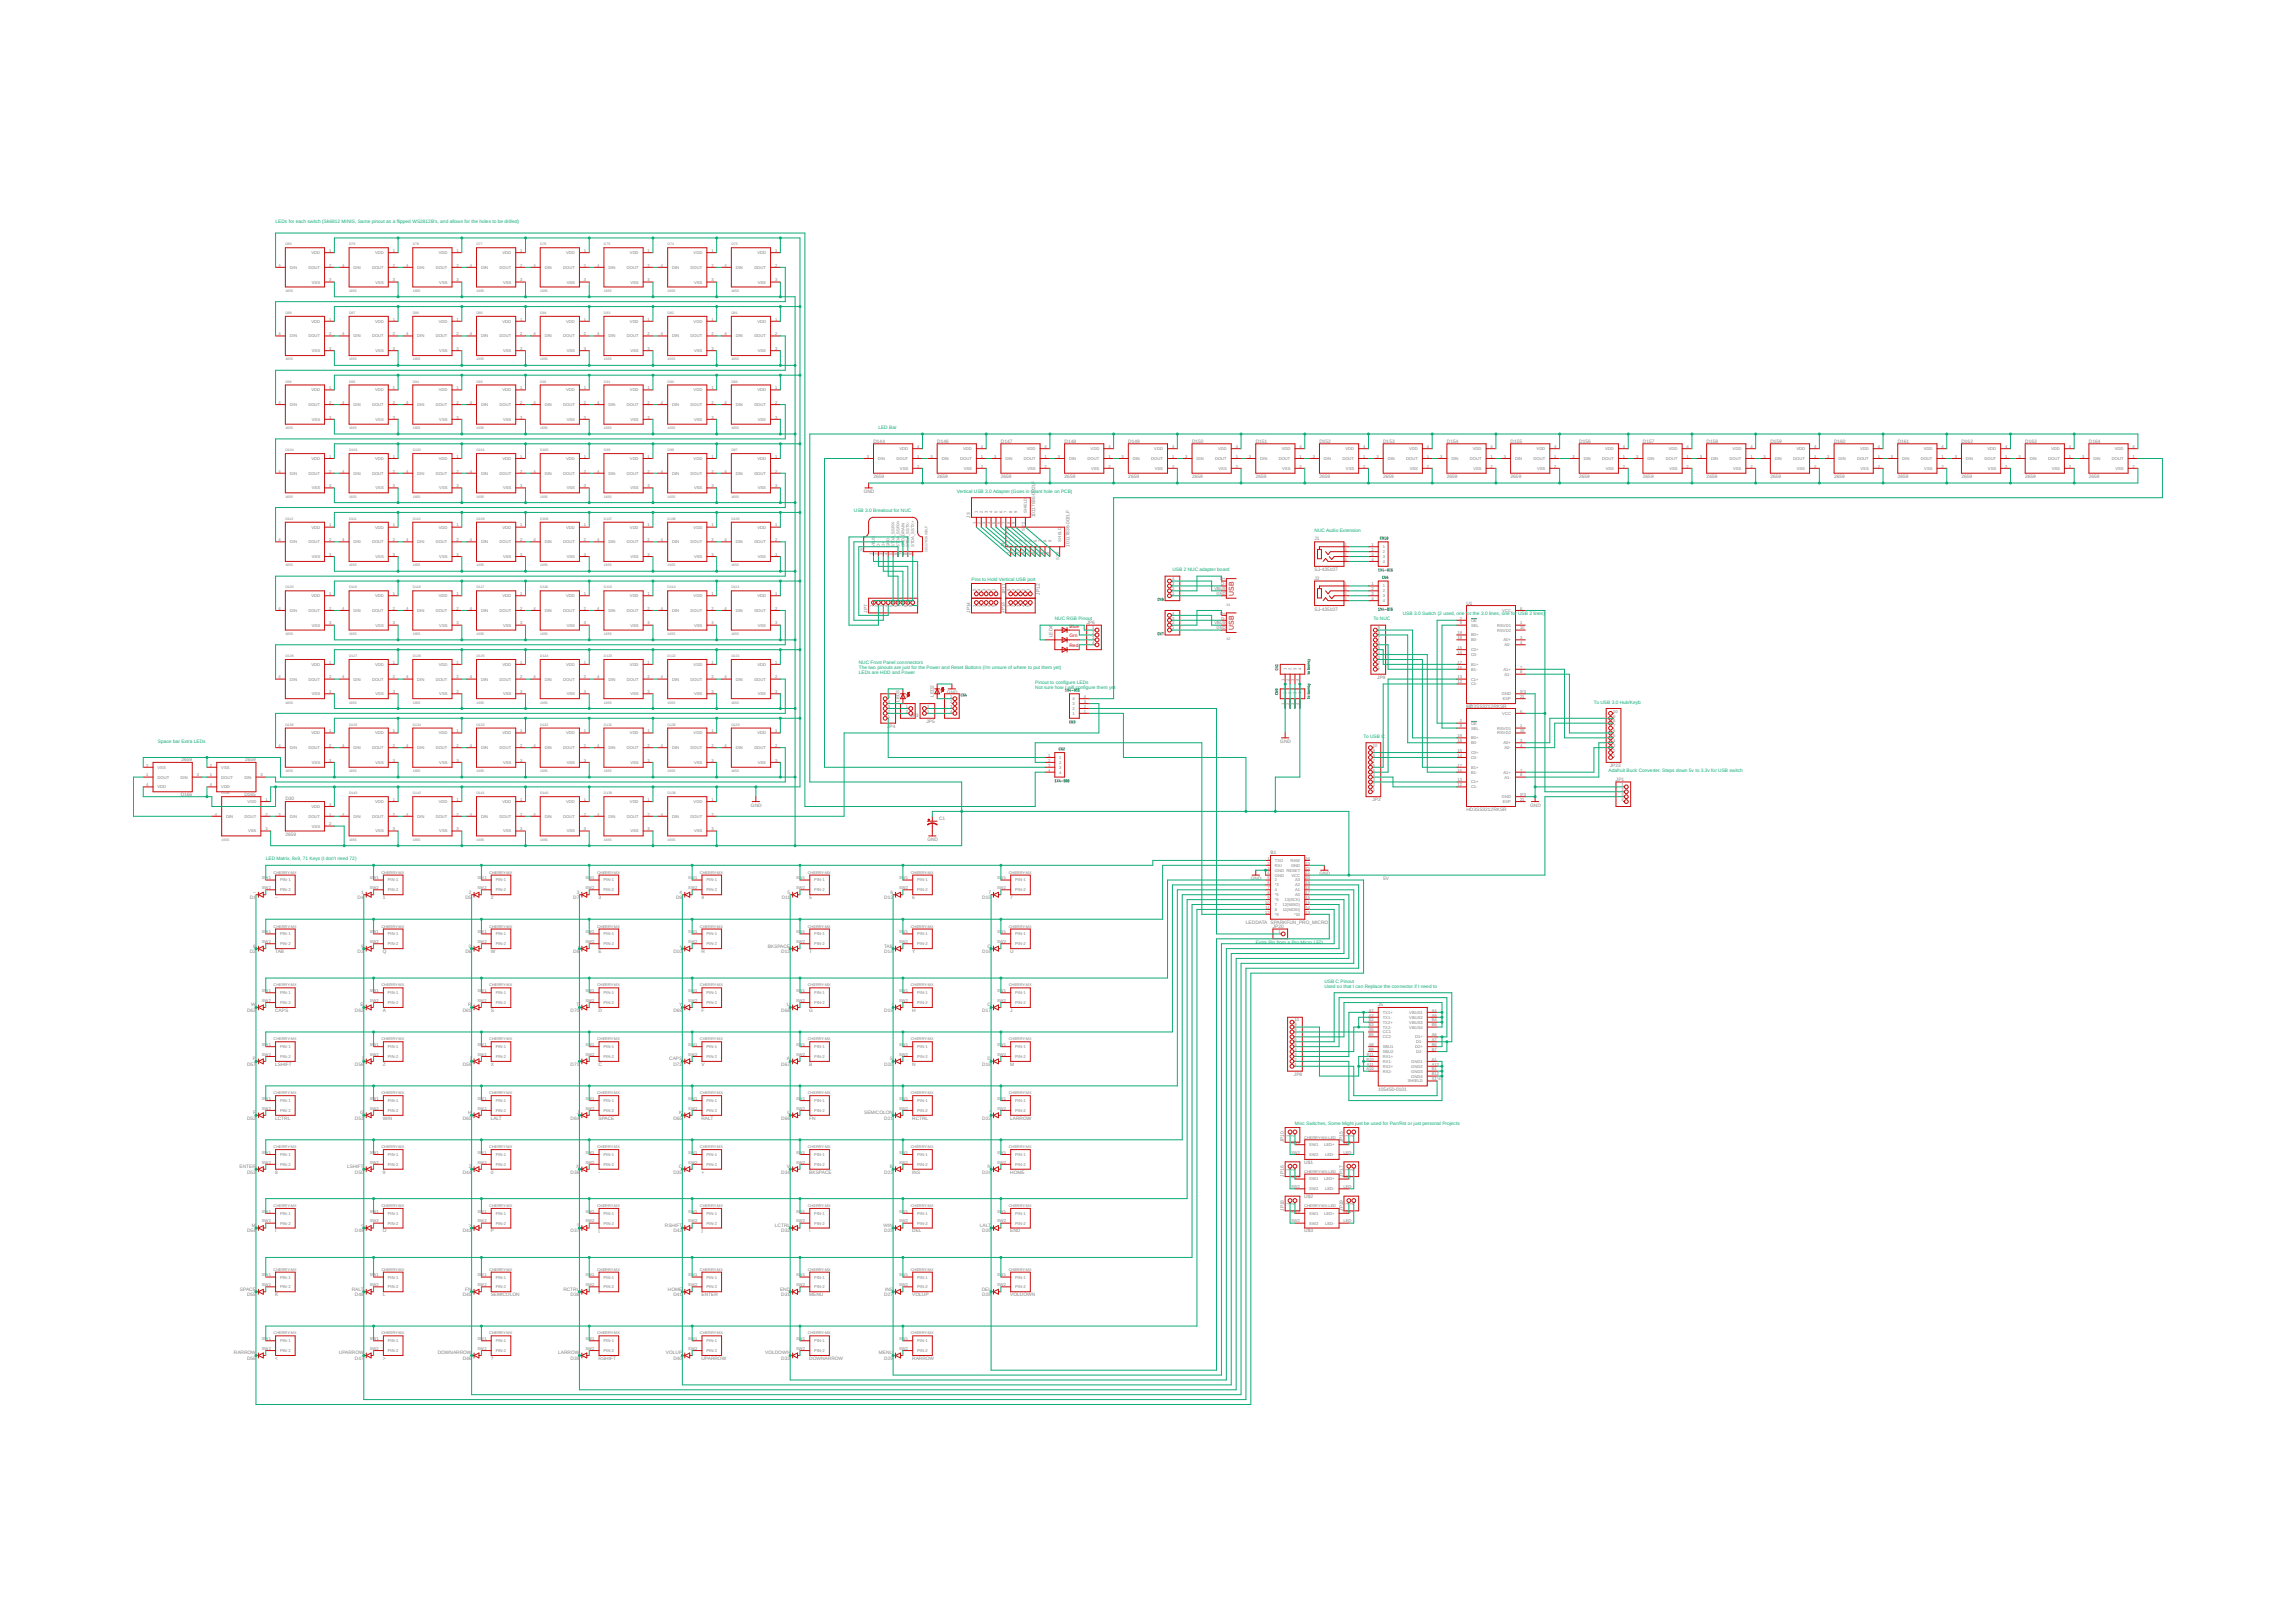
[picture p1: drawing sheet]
<svg xmlns="http://www.w3.org/2000/svg" width="1189mm" height="841mm" viewBox="0 0 1189 841" stroke-linecap="round" stroke-linejoin="round" font-family="sans-serif">
<defs><g id="words">
<g font-size="3.6" fill="#c90d0c">
<text x="639" y="309" transform="rotate(-90 639 309)">USB</text>
<text x="639" y="326" transform="rotate(-90 639 326)">USB</text>
</g>
<g font-size="2.5" fill="#0dab76">
<text x="143" y="116">LEDs for each switch (Sk6812 MINIS, Same pinout as a flipped WS2812B's, and allows for the holes to be drilled)</text>
<text x="455" y="222">LED Bar</text>
<text x="496" y="255">Vertical USB 3.0 Adapter (Goes in Giant hole on PCB)</text>
<text x="443" y="266">USB 3.0 Breakout for NUC</text>
<text x="681" y="276">NUC Audio Extension</text>
<text x="608" y="296">USB 2 NUC adapter board</text>
<text x="503" y="301">Pins to Hold Vertical USB port</text>
<text x="547" y="321">NUC RGB Pinout</text>
<text x="712" y="321">To NUC</text>
<text x="727" y="319">USB 3.0 Switch (2 used, one f</text>
<text x="760" y="319">or the 3.0 lines, one for</text>
<text x="787" y="319">USB 2 lines)</text>
<text x="445" y="344">NUC Front Panel connnectors</text>
<text x="445" y="347">The two pinouts are just for the Power and Reset Buttons (I'm unsure of where to put them yet)</text>
<text x="445" y="349">LEDs are HDD and Power</text>
<text x="536" y="354">Pinout to configure LEDs</text>
<text x="536" y="357">Not sure how I will configure them ye</text>
<text x="577" y="357">t</text>
<text x="826" y="365">To USB 3.0 Hub/Keyb</text>
<text x="707" y="382">To USB C</text>
<text x="82" y="385">Space bar Extra LEDs</text>
<text x="834" y="400">Adafruit Buck Converter. Steps down 5v to 3.3v for USB switch</text>
<text x="138" y="446">LED Matrix, 8x9, 71 Keys (I don't need 72)</text>
<text x="651" y="489">Extra Pin from a Pro Micro LED</text>
<text x="686" y="509">USB C Pinout</text>
<text x="686" y="512">Used so that I can Replace the connector if I need to</text>
<text x="671" y="583">Misc Switches, Some Might just be used for Pwr/Rst or just personal Projects</text>
</g>
<g font-size="2.5" fill="#808080">
<text x="453" y="229">D144</text>
<text x="486" y="229">D146</text>
<text x="519" y="229">D147</text>
<text x="552" y="229">D148</text>
<text x="585" y="229">D149</text>
<text x="618" y="229">D150</text>
<text x="651" y="229">D151</text>
<text x="684" y="229">D152</text>
<text x="717" y="229">D153</text>
<text x="750" y="229">D154</text>
<text x="783" y="229">D155</text>
<text x="818" y="229">D156</text>
<text x="851" y="229">D157</text>
<text x="884" y="229">D158</text>
<text x="917" y="229">D159</text>
<text x="951" y="229">D160</text>
<text x="984" y="229">D161</text>
<text x="1017" y="229">D162</text>
<text x="1050" y="229">D163</text>
<text x="1083" y="229">D164</text>
<text x="453" y="248">2659</text>
<text x="486" y="248">2659</text>
<text x="519" y="248">2659</text>
<text x="552" y="248">2659</text>
<text x="585" y="248">2659</text>
<text x="618" y="248">2659</text>
<text x="651" y="248">2659</text>
<text x="684" y="248">2659</text>
<text x="717" y="248">2659</text>
<text x="750" y="248">2659</text>
<text x="783" y="248">2659</text>
<text x="818" y="248">2659</text>
<text x="851" y="248">2659</text>
<text x="884" y="248">2659</text>
<text x="917" y="248">2659</text>
<text x="951" y="248">2659</text>
<text x="984" y="248">2659</text>
<text x="1017" y="248">2659</text>
<text x="1050" y="248">2659</text>
<text x="1083" y="248">2659</text>
<text x="448" y="255">GND</text>
<text x="503" y="268" transform="rotate(-90 503 268)">J3</text>
<text x="536" y="268" transform="rotate(-90 536 268)">10117836-002LF</text>
<text x="681" y="280">J1</text>
<text x="520" y="284" transform="rotate(-90 520 284)">J4</text>
<text x="554" y="283" transform="rotate(-90 554 283)">10117836-002LF</text>
<text x="681" y="296">SJ-435107</text>
<text x="681" y="300">J2</text>
<text x="521" y="308" transform="rotate(-90 521 308)">JP11</text>
<text x="539" y="308" transform="rotate(-90 539 308)">JP12</text>
<text x="450" y="318" transform="rotate(-90 450 318)">JP7</text>
<text x="503" y="318" transform="rotate(-90 503 318)">JP14</text>
<text x="521" y="318" transform="rotate(-90 521 318)">JP13</text>
<text x="681" y="316">SJ-435107</text>
<text x="760" y="314">U1</text>
<text x="563" y="323">JP6</text>
<text x="545" y="330" transform="rotate(-90 545 330)">LED4</text>
<text x="714" y="352">JP9</text>
<text x="491" y="360">GND</text>
<text x="466" y="364" transform="rotate(-90 466 364)">LED3</text>
<text x="484" y="361" transform="rotate(-90 484 361)">LED2</text>
<text x="472" y="372">JP</text>
<text x="475" y="372">3</text>
<text x="760" y="367">UD3SS3212RKSR</text>
<text x="760" y="367">H2</text>
<text x="460" y="377">J</text>
<text x="461" y="377">P4</text>
<text x="480" y="375">JP5</text>
<text x="663" y="385">GND</text>
<text x="94" y="394">2659</text>
<text x="127" y="394">2659</text>
<text x="834" y="397">JP23</text>
<text x="837" y="405">JP1</text>
<text x="94" y="413">D166</text>
<text x="127" y="413">D165</text>
<text x="148" y="415">D30</text>
<text x="389" y="418">GND</text>
<text x="711" y="415">JP2</text>
<text x="793" y="418">GND</text>
<text x="487" y="425">C1</text>
<text x="760" y="420">HD3SS3212RKSR</text>
<text x="148" y="433">2659</text>
<text x="481" y="436">GND</text>
<text x="658" y="443">B1</text>
<text x="684" y="453">GND</text>
<text x="648" y="456">GND</text>
<text x="717" y="456">5V</text>
<text x="129" y="466">D1</text>
<text x="131" y="463">~</text>
<text x="143" y="466">~</text>
<text x="185" y="466">D4</text>
<text x="187" y="463">1</text>
<text x="198" y="466">1</text>
<text x="241" y="466">D5</text>
<text x="243" y="463">2</text>
<text x="254" y="466">2</text>
<text x="297" y="466">D7</text>
<text x="299" y="463">3</text>
<text x="310" y="466">3</text>
<text x="350" y="466">D9</text>
<text x="352" y="463">4</text>
<text x="364" y="466">4</text>
<text x="405" y="466">D11</text>
<text x="408" y="463">5</text>
<text x="419" y="466">5</text>
<text x="458" y="466">D13</text>
<text x="461" y="463">6</text>
<text x="473" y="466">6</text>
<text x="509" y="466">D15</text>
<text x="512" y="463">7</text>
<text x="524" y="466">7</text>
<text x="646" y="479">LEDDATA SPARKFUN_PRO_MICRO</text>
<text x="660" y="481">JP20</text>
<text x="131" y="491">8</text>
<text x="187" y="491">9</text>
<text x="243" y="491">0</text>
<text x="299" y="491">-</text>
<text x="352" y="491">+</text>
<text x="398" y="491">BKSPACE</text>
<text x="458" y="491">TAB</text>
<text x="512" y="491">Q</text>
<text x="129" y="494">D2</text>
<text x="143" y="494">TAB</text>
<text x="185" y="494">D3</text>
<text x="198" y="494">Q</text>
<text x="241" y="494">D6</text>
<text x="254" y="494">W</text>
<text x="297" y="494">D8</text>
<text x="310" y="494">E</text>
<text x="349" y="494">D10</text>
<text x="364" y="494">R</text>
<text x="405" y="494">D12</text>
<text x="419" y="494">T</text>
<text x="458" y="494">D14</text>
<text x="473" y="494">Y</text>
<text x="509" y="494">D16</text>
<text x="524" y="494">U</text>
<text x="130" y="522">W</text>
<text x="187" y="522">E</text>
<text x="243" y="522">R</text>
<text x="299" y="522">T</text>
<text x="352" y="522">Y</text>
<text x="408" y="522">U</text>
<text x="462" y="522">I</text>
<text x="512" y="522">O</text>
<text x="714" y="522">J5</text>
<text x="128" y="524">D63</text>
<text x="143" y="524">CAPS</text>
<text x="184" y="524">D62</text>
<text x="198" y="524">A</text>
<text x="240" y="524">D61</text>
<text x="254" y="524">S</text>
<text x="296" y="524">D70</text>
<text x="310" y="524">D</text>
<text x="349" y="524">D69</text>
<text x="364" y="524">F</text>
<text x="405" y="524">D68</text>
<text x="419" y="524">G</text>
<text x="458" y="524">D19</text>
<text x="473" y="524">H</text>
<text x="509" y="524">D17</text>
<text x="524" y="524">J</text>
<text x="131" y="549">P</text>
<text x="188" y="549">[</text>
<text x="244" y="549">]</text>
<text x="347" y="549">CAPS</text>
<text x="408" y="549">A</text>
<text x="461" y="549">S</text>
<text x="512" y="549">D</text>
<text x="128" y="552">D57</text>
<text x="143" y="552">LSHIFT</text>
<text x="184" y="552">D58</text>
<text x="198" y="552">Z</text>
<text x="240" y="552">D59</text>
<text x="254" y="552">X</text>
<text x="296" y="552">D71</text>
<text x="310" y="552">C</text>
<text x="349" y="552">D72</text>
<text x="364" y="552">V</text>
<text x="405" y="552">D67</text>
<text x="419" y="552">B</text>
<text x="458" y="552">D20</text>
<text x="473" y="552">N</text>
<text x="509" y="552">D18</text>
<text x="524" y="552">M</text>
<text x="671" y="557">JP8</text>
<text x="714" y="565">105450-0101</text>
<text x="128" y="580">D52</text>
<text x="131" y="577">F</text>
<text x="143" y="580">LCTRL</text>
<text x="184" y="580">D51</text>
<text x="187" y="577">G</text>
<text x="198" y="580">WIN</text>
<text x="240" y="580">D60</text>
<text x="243" y="577">H</text>
<text x="254" y="580">LALT</text>
<text x="296" y="580">D64</text>
<text x="299" y="577">J</text>
<text x="310" y="580">SPACE</text>
<text x="349" y="580">D65</text>
<text x="352" y="577">K</text>
<text x="364" y="580">RALT</text>
<text x="405" y="580">D66</text>
<text x="408" y="577">L</text>
<text x="419" y="580">FN</text>
<text x="448" y="577">SEMICOLON</text>
<text x="458" y="580">D21</text>
<text x="473" y="580">RCTRL</text>
<text x="509" y="580">D22</text>
<text x="513" y="577">&quot;</text>
<text x="524" y="580">LARROW</text>
<text x="665" y="592" transform="rotate(-90 665 592)">JP10</text>
<text x="696" y="592" transform="rotate(-90 696 592)">JP15</text>
<text x="124" y="605">ENTER</text>
<text x="180" y="605">LSHIFT</text>
<text x="243" y="605">Z</text>
<text x="299" y="605">X</text>
<text x="352" y="605">C</text>
<text x="408" y="605">V</text>
<text x="461" y="605">B</text>
<text x="512" y="605">N</text>
<text x="676" y="603">U$1</text>
<text x="128" y="608">D53</text>
<text x="143" y="608">8</text>
<text x="184" y="608">D50</text>
<text x="198" y="608">9</text>
<text x="240" y="608">D44</text>
<text x="254" y="608">0</text>
<text x="296" y="608">D36</text>
<text x="349" y="608">D35</text>
<text x="364" y="608">+</text>
<text x="405" y="608">D34</text>
<text x="419" y="608">BKSPACE</text>
<text x="458" y="608">D23</text>
<text x="473" y="608">INS</text>
<text x="509" y="608">D24</text>
<text x="524" y="608">HOME</text>
<text x="665" y="610" transform="rotate(-90 665 610)">JP16</text>
<text x="696" y="610" transform="rotate(-90 696 610)">JP17</text>
<text x="676" y="621">U$2</text>
<text x="665" y="627" transform="rotate(-90 665 627)">JP18</text>
<text x="696" y="627" transform="rotate(-90 696 627)">JP19</text>
<text x="131" y="636">M</text>
<text x="187" y="636">&lt;</text>
<text x="243" y="636">&gt;</text>
<text x="299" y="636">?</text>
<text x="345" y="636">RSHIFT</text>
<text x="402" y="636">LCTRL</text>
<text x="458" y="636">WIN</text>
<text x="508" y="636">LALT</text>
<text x="128" y="639">D54</text>
<text x="143" y="639">I</text>
<text x="184" y="639">D49</text>
<text x="198" y="639">O</text>
<text x="240" y="639">D43</text>
<text x="254" y="639">P</text>
<text x="296" y="639">D37</text>
<text x="310" y="639">[</text>
<text x="349" y="639">D42</text>
<text x="364" y="639">]</text>
<text x="405" y="639">D32</text>
<text x="419" y="639">\</text>
<text x="458" y="639">D25</text>
<text x="473" y="639">DEL</text>
<text x="509" y="639">D26</text>
<text x="524" y="639">END</text>
<text x="676" y="639">U$3</text>
<text x="124" y="669">SPACE</text>
<text x="128" y="672">D55</text>
<text x="143" y="672">K</text>
<text x="182" y="669">RALT</text>
<text x="184" y="672">D48</text>
<text x="198" y="672">L</text>
<text x="240" y="672">D45</text>
<text x="241" y="669">FN</text>
<text x="254" y="672">SEMICOLON</text>
<text x="292" y="669">RCTRL</text>
<text x="296" y="672">D38</text>
<text x="310" y="672">&quot;</text>
<text x="346" y="669">HOME</text>
<text x="349" y="672">D41</text>
<text x="364" y="672">ENTER</text>
<text x="404" y="669">END</text>
<text x="405" y="672">D31</text>
<text x="419" y="672">MENU</text>
<text x="458" y="672">D27</text>
<text x="459" y="669">INS</text>
<text x="473" y="672">VOLUP</text>
<text x="509" y="669">DEL</text>
<text x="509" y="672">D28</text>
<text x="524" y="672">VOLDOWN</text>
<text x="121" y="702">RARROW</text>
<text x="176" y="702">UPARROW</text>
<text x="227" y="702">DOWNARROW</text>
<text x="289" y="702">LARROW</text>
<text x="345" y="702">VOLUP</text>
<text x="397" y="702">VOLDOWN</text>
<text x="455" y="702">MENU</text>
<text x="128" y="705">D56</text>
<text x="143" y="705">&lt;</text>
<text x="184" y="705">D47</text>
<text x="198" y="705">&gt;</text>
<text x="240" y="705">D46</text>
<text x="254" y="705">?</text>
<text x="296" y="705">D39</text>
<text x="310" y="705">RSHIFT</text>
<text x="349" y="705">D40</text>
<text x="364" y="705">UPARROW</text>
<text x="405" y="705">D33</text>
<text x="419" y="705">DOWNARROW</text>
<text x="458" y="705">D29</text>
<text x="473" y="705">RARROW</text>
</g>
<g font-size="2.5" fill="#c90d0c">
<text x="554" y="325">Blue</text>
<text x="554" y="335">Red</text>
<text x="554" y="330">Grn</text>
</g>
<g font-size="2.1" fill="#808080">
<text x="161" y="132">VDD</text>
<text x="171" y="131">1</text>
<text x="194" y="132">VDD</text>
<text x="204" y="131">1</text>
<text x="227" y="132">VDD</text>
<text x="237" y="131">1</text>
<text x="260" y="132">VDD</text>
<text x="270" y="131">1</text>
<text x="293" y="132">VDD</text>
<text x="303" y="131">1</text>
<text x="326" y="132">VDD</text>
<text x="336" y="131">1</text>
<text x="359" y="132">VDD</text>
<text x="369" y="131">1</text>
<text x="392" y="132">VDD</text>
<text x="402" y="131">1</text>
<text x="144" y="138">4</text>
<text x="150" y="139">DIN</text>
<text x="160" y="139">DOUT</text>
<text x="171" y="138">2</text>
<text x="177" y="138">4</text>
<text x="183" y="139">DIN</text>
<text x="193" y="139">DOUT</text>
<text x="204" y="138">2</text>
<text x="210" y="138">4</text>
<text x="216" y="139">DIN</text>
<text x="226" y="139">DOUT</text>
<text x="237" y="138">2</text>
<text x="243" y="138">4</text>
<text x="249" y="139">DIN</text>
<text x="259" y="139">DOUT</text>
<text x="270" y="138">2</text>
<text x="276" y="138">4</text>
<text x="282" y="139">DIN</text>
<text x="292" y="139">DOUT</text>
<text x="303" y="138">2</text>
<text x="309" y="138">4</text>
<text x="315" y="139">DIN</text>
<text x="325" y="139">DOUT</text>
<text x="336" y="138">2</text>
<text x="342" y="138">4</text>
<text x="348" y="139">DIN</text>
<text x="358" y="139">DOUT</text>
<text x="369" y="138">2</text>
<text x="376" y="138">4</text>
<text x="381" y="139">DIN</text>
<text x="391" y="139">DOUT</text>
<text x="402" y="138">2</text>
<text x="162" y="147">VSS</text>
<text x="171" y="146">3</text>
<text x="195" y="147">VSS</text>
<text x="204" y="146">3</text>
<text x="228" y="147">VSS</text>
<text x="237" y="146">3</text>
<text x="261" y="147">VSS</text>
<text x="270" y="146">3</text>
<text x="294" y="147">VSS</text>
<text x="303" y="146">3</text>
<text x="327" y="147">VSS</text>
<text x="336" y="146">3</text>
<text x="360" y="147">VSS</text>
<text x="369" y="146">3</text>
<text x="393" y="147">VSS</text>
<text x="402" y="146">3</text>
<text x="161" y="167">VDD</text>
<text x="171" y="166">1</text>
<text x="194" y="167">VDD</text>
<text x="204" y="166">1</text>
<text x="227" y="167">VDD</text>
<text x="237" y="166">1</text>
<text x="260" y="167">VDD</text>
<text x="270" y="166">1</text>
<text x="293" y="167">VDD</text>
<text x="303" y="166">1</text>
<text x="326" y="167">VDD</text>
<text x="336" y="166">1</text>
<text x="359" y="167">VDD</text>
<text x="369" y="166">1</text>
<text x="392" y="167">VDD</text>
<text x="402" y="166">1</text>
<text x="144" y="174">4</text>
<text x="171" y="174">2</text>
<text x="177" y="174">4</text>
<text x="204" y="174">2</text>
<text x="210" y="174">4</text>
<text x="237" y="174">2</text>
<text x="243" y="174">4</text>
<text x="270" y="174">2</text>
<text x="276" y="174">4</text>
<text x="303" y="174">2</text>
<text x="309" y="174">4</text>
<text x="336" y="174">2</text>
<text x="342" y="174">4</text>
<text x="369" y="174">2</text>
<text x="376" y="174">4</text>
<text x="402" y="174">2</text>
<text x="150" y="175">DIN</text>
<text x="160" y="175">DOUT</text>
<text x="183" y="175">DIN</text>
<text x="193" y="175">DOUT</text>
<text x="216" y="175">DIN</text>
<text x="226" y="175">DOUT</text>
<text x="249" y="175">DIN</text>
<text x="259" y="175">DOUT</text>
<text x="282" y="175">DIN</text>
<text x="292" y="175">DOUT</text>
<text x="315" y="175">DIN</text>
<text x="325" y="175">DOUT</text>
<text x="348" y="175">DIN</text>
<text x="358" y="175">DOUT</text>
<text x="381" y="175">DIN</text>
<text x="391" y="175">DOUT</text>
<text x="162" y="182">VSS</text>
<text x="171" y="181">3</text>
<text x="195" y="182">VSS</text>
<text x="204" y="181">3</text>
<text x="228" y="182">VSS</text>
<text x="237" y="181">3</text>
<text x="261" y="182">VSS</text>
<text x="270" y="181">3</text>
<text x="294" y="182">VSS</text>
<text x="303" y="181">3</text>
<text x="327" y="182">VSS</text>
<text x="336" y="181">3</text>
<text x="360" y="182">VSS</text>
<text x="369" y="181">3</text>
<text x="393" y="182">VSS</text>
<text x="402" y="181">3</text>
<text x="161" y="203">VDD</text>
<text x="171" y="202">1</text>
<text x="194" y="203">VDD</text>
<text x="204" y="202">1</text>
<text x="227" y="203">VDD</text>
<text x="237" y="202">1</text>
<text x="260" y="203">VDD</text>
<text x="270" y="202">1</text>
<text x="293" y="203">VDD</text>
<text x="303" y="202">1</text>
<text x="326" y="203">VDD</text>
<text x="336" y="202">1</text>
<text x="359" y="203">VDD</text>
<text x="369" y="202">1</text>
<text x="392" y="203">VDD</text>
<text x="402" y="202">1</text>
<text x="144" y="209">4</text>
<text x="171" y="209">2</text>
<text x="177" y="209">4</text>
<text x="204" y="209">2</text>
<text x="210" y="209">4</text>
<text x="237" y="209">2</text>
<text x="243" y="209">4</text>
<text x="270" y="209">2</text>
<text x="276" y="209">4</text>
<text x="303" y="209">2</text>
<text x="309" y="209">4</text>
<text x="336" y="209">2</text>
<text x="342" y="209">4</text>
<text x="369" y="209">2</text>
<text x="376" y="209">4</text>
<text x="402" y="209">2</text>
<text x="150" y="210">DIN</text>
<text x="160" y="210">DOUT</text>
<text x="183" y="210">DIN</text>
<text x="193" y="210">DOUT</text>
<text x="216" y="210">DIN</text>
<text x="226" y="210">DOUT</text>
<text x="249" y="210">DIN</text>
<text x="259" y="210">DOUT</text>
<text x="282" y="210">DIN</text>
<text x="292" y="210">DOUT</text>
<text x="315" y="210">DIN</text>
<text x="325" y="210">DOUT</text>
<text x="348" y="210">DIN</text>
<text x="358" y="210">DOUT</text>
<text x="381" y="210">DIN</text>
<text x="391" y="210">DOUT</text>
<text x="162" y="218">VSS</text>
<text x="171" y="217">3</text>
<text x="195" y="218">VSS</text>
<text x="204" y="217">3</text>
<text x="228" y="218">VSS</text>
<text x="237" y="217">3</text>
<text x="261" y="218">VSS</text>
<text x="270" y="217">3</text>
<text x="294" y="218">VSS</text>
<text x="303" y="217">3</text>
<text x="327" y="218">VSS</text>
<text x="336" y="217">3</text>
<text x="360" y="218">VSS</text>
<text x="369" y="217">3</text>
<text x="393" y="218">VSS</text>
<text x="402" y="217">3</text>
<text x="466" y="233">VDD</text>
<text x="475" y="232">4</text>
<text x="499" y="233">VDD</text>
<text x="508" y="232">4</text>
<text x="532" y="233">VDD</text>
<text x="541" y="232">4</text>
<text x="565" y="233">VDD</text>
<text x="574" y="232">4</text>
<text x="598" y="233">VDD</text>
<text x="607" y="232">4</text>
<text x="631" y="233">VDD</text>
<text x="640" y="232">4</text>
<text x="664" y="233">VDD</text>
<text x="673" y="232">4</text>
<text x="697" y="233">VDD</text>
<text x="706" y="232">4</text>
<text x="730" y="233">VDD</text>
<text x="739" y="232">4</text>
<text x="763" y="233">VDD</text>
<text x="773" y="232">4</text>
<text x="796" y="233">VDD</text>
<text x="806" y="232">4</text>
<text x="832" y="233">VDD</text>
<text x="841" y="232">4</text>
<text x="865" y="233">VDD</text>
<text x="874" y="232">4</text>
<text x="898" y="233">VDD</text>
<text x="907" y="232">4</text>
<text x="931" y="233">VDD</text>
<text x="940" y="232">4</text>
<text x="964" y="233">VDD</text>
<text x="973" y="232">4</text>
<text x="997" y="233">VDD</text>
<text x="1006" y="232">4</text>
<text x="1030" y="233">VDD</text>
<text x="1039" y="232">4</text>
<text x="1063" y="233">VDD</text>
<text x="1072" y="232">4</text>
<text x="1096" y="233">VDD</text>
<text x="1105" y="232">4</text>
<text x="161" y="238">VDD</text>
<text x="171" y="237">1</text>
<text x="194" y="238">VDD</text>
<text x="204" y="237">1</text>
<text x="227" y="238">VDD</text>
<text x="237" y="237">1</text>
<text x="260" y="238">VDD</text>
<text x="270" y="237">1</text>
<text x="293" y="238">VDD</text>
<text x="303" y="237">1</text>
<text x="326" y="238">VDD</text>
<text x="336" y="237">1</text>
<text x="359" y="238">VDD</text>
<text x="369" y="237">1</text>
<text x="392" y="238">VDD</text>
<text x="402" y="237">1</text>
<text x="449" y="237">3</text>
<text x="455" y="238">DIN</text>
<text x="465" y="238">DOUT</text>
<text x="475" y="237">1</text>
<text x="482" y="237">3</text>
<text x="488" y="238">DIN</text>
<text x="498" y="238">DOUT</text>
<text x="508" y="237">1</text>
<text x="515" y="237">3</text>
<text x="521" y="238">DIN</text>
<text x="531" y="238">DOUT</text>
<text x="541" y="237">1</text>
<text x="548" y="237">3</text>
<text x="554" y="238">DIN</text>
<text x="564" y="238">DOUT</text>
<text x="574" y="237">1</text>
<text x="581" y="237">3</text>
<text x="587" y="238">DIN</text>
<text x="597" y="238">DOUT</text>
<text x="607" y="237">1</text>
<text x="614" y="237">3</text>
<text x="620" y="238">DIN</text>
<text x="630" y="238">DOUT</text>
<text x="640" y="237">1</text>
<text x="647" y="237">3</text>
<text x="653" y="238">DIN</text>
<text x="663" y="238">DOUT</text>
<text x="673" y="237">1</text>
<text x="680" y="237">3</text>
<text x="686" y="238">DIN</text>
<text x="696" y="238">DOUT</text>
<text x="706" y="237">1</text>
<text x="713" y="237">3</text>
<text x="719" y="238">DIN</text>
<text x="729" y="238">DOUT</text>
<text x="739" y="237">1</text>
<text x="746" y="237">3</text>
<text x="752" y="238">DIN</text>
<text x="762" y="238">DOUT</text>
<text x="773" y="237">1</text>
<text x="779" y="237">3</text>
<text x="785" y="238">DIN</text>
<text x="795" y="238">DOUT</text>
<text x="806" y="237">1</text>
<text x="815" y="237">3</text>
<text x="821" y="238">DIN</text>
<text x="830" y="238">DOUT</text>
<text x="841" y="237">1</text>
<text x="848" y="237">3</text>
<text x="854" y="238">DIN</text>
<text x="863" y="238">DOUT</text>
<text x="874" y="237">1</text>
<text x="881" y="237">3</text>
<text x="887" y="238">DIN</text>
<text x="896" y="238">DOUT</text>
<text x="907" y="237">1</text>
<text x="914" y="237">3</text>
<text x="920" y="238">DIN</text>
<text x="929" y="238">DOUT</text>
<text x="940" y="237">1</text>
<text x="947" y="237">3</text>
<text x="953" y="238">DIN</text>
<text x="962" y="238">DOUT</text>
<text x="973" y="237">1</text>
<text x="980" y="237">3</text>
<text x="986" y="238">DIN</text>
<text x="995" y="238">DOUT</text>
<text x="1006" y="237">1</text>
<text x="1013" y="237">3</text>
<text x="1019" y="238">DIN</text>
<text x="1028" y="238">DOUT</text>
<text x="1039" y="237">1</text>
<text x="1046" y="237">3</text>
<text x="1052" y="238">DIN</text>
<text x="1061" y="238">DOUT</text>
<text x="1072" y="237">1</text>
<text x="1079" y="237">3</text>
<text x="1085" y="238">DIN</text>
<text x="1094" y="238">DOUT</text>
<text x="1105" y="237">1</text>
<text x="144" y="245">4</text>
<text x="150" y="246">DIN</text>
<text x="160" y="246">DOUT</text>
<text x="171" y="245">2</text>
<text x="177" y="245">4</text>
<text x="183" y="246">DIN</text>
<text x="193" y="246">DOUT</text>
<text x="204" y="245">2</text>
<text x="210" y="245">4</text>
<text x="216" y="246">DIN</text>
<text x="226" y="246">DOUT</text>
<text x="237" y="245">2</text>
<text x="243" y="245">4</text>
<text x="249" y="246">DIN</text>
<text x="259" y="246">DOUT</text>
<text x="270" y="245">2</text>
<text x="276" y="245">4</text>
<text x="282" y="246">DIN</text>
<text x="292" y="246">DOUT</text>
<text x="303" y="245">2</text>
<text x="309" y="245">4</text>
<text x="315" y="246">DIN</text>
<text x="325" y="246">DOUT</text>
<text x="336" y="245">2</text>
<text x="342" y="245">4</text>
<text x="348" y="246">DIN</text>
<text x="358" y="246">DOUT</text>
<text x="369" y="245">2</text>
<text x="376" y="245">4</text>
<text x="381" y="246">DIN</text>
<text x="391" y="246">DOUT</text>
<text x="402" y="245">2</text>
<text x="466" y="243">VSS</text>
<text x="475" y="242">2</text>
<text x="499" y="243">VSS</text>
<text x="508" y="242">2</text>
<text x="532" y="243">VSS</text>
<text x="541" y="242">2</text>
<text x="565" y="243">VSS</text>
<text x="574" y="242">2</text>
<text x="598" y="243">VSS</text>
<text x="607" y="242">2</text>
<text x="632" y="243">VSS</text>
<text x="640" y="242">2</text>
<text x="665" y="243">VSS</text>
<text x="673" y="242">2</text>
<text x="698" y="243">VSS</text>
<text x="706" y="242">2</text>
<text x="731" y="243">VSS</text>
<text x="739" y="242">2</text>
<text x="764" y="243">VSS</text>
<text x="773" y="242">2</text>
<text x="797" y="243">VSS</text>
<text x="806" y="242">2</text>
<text x="832" y="243">VSS</text>
<text x="841" y="242">2</text>
<text x="865" y="243">VSS</text>
<text x="874" y="242">2</text>
<text x="898" y="243">VSS</text>
<text x="907" y="242">2</text>
<text x="931" y="243">VSS</text>
<text x="940" y="242">2</text>
<text x="964" y="243">VSS</text>
<text x="973" y="242">2</text>
<text x="997" y="243">VSS</text>
<text x="1006" y="242">2</text>
<text x="1030" y="243">VSS</text>
<text x="1039" y="242">2</text>
<text x="1063" y="243">VSS</text>
<text x="1072" y="242">2</text>
<text x="1096" y="243">VSS</text>
<text x="1105" y="242">2</text>
<text x="162" y="254">VSS</text>
<text x="171" y="252">3</text>
<text x="195" y="254">VSS</text>
<text x="204" y="252">3</text>
<text x="228" y="254">VSS</text>
<text x="237" y="252">3</text>
<text x="261" y="254">VSS</text>
<text x="270" y="252">3</text>
<text x="294" y="254">VSS</text>
<text x="303" y="252">3</text>
<text x="327" y="254">VSS</text>
<text x="336" y="252">3</text>
<text x="360" y="254">VSS</text>
<text x="369" y="252">3</text>
<text x="393" y="254">VSS</text>
<text x="402" y="252">3</text>
<text x="507" y="266" transform="rotate(-90 507 266)">1</text>
<text x="509" y="266" transform="rotate(-90 509 266)">2</text>
<text x="512" y="266" transform="rotate(-90 512 266)">3</text>
<text x="514" y="266" transform="rotate(-90 514 266)">4</text>
<text x="517" y="266" transform="rotate(-90 517 266)">5</text>
<text x="519" y="266" transform="rotate(-90 519 266)">6</text>
<text x="522" y="266" transform="rotate(-90 522 266)">7</text>
<text x="525" y="266" transform="rotate(-90 525 266)">8</text>
<text x="527" y="266" transform="rotate(-90 527 266)">9</text>
<text x="532" y="266" transform="rotate(-90 532 266)">SHIELD</text>
<text x="161" y="274">VDD</text>
<text x="171" y="273">1</text>
<text x="194" y="274">VDD</text>
<text x="204" y="273">1</text>
<text x="227" y="274">VDD</text>
<text x="237" y="273">1</text>
<text x="260" y="274">VDD</text>
<text x="270" y="273">1</text>
<text x="293" y="274">VDD</text>
<text x="303" y="273">1</text>
<text x="326" y="274">VDD</text>
<text x="336" y="273">1</text>
<text x="359" y="274">VDD</text>
<text x="369" y="273">1</text>
<text x="392" y="274">VDD</text>
<text x="402" y="273">1</text>
<text x="506" y="272" transform="rotate(-90 506 272)">1</text>
<text x="508" y="272" transform="rotate(-90 508 272)">2</text>
<text x="511" y="272" transform="rotate(-90 511 272)">3</text>
<text x="513" y="272" transform="rotate(-90 513 272)">4</text>
<text x="516" y="272" transform="rotate(-90 516 272)">5</text>
<text x="518" y="272" transform="rotate(-90 518 272)">6</text>
<text x="521" y="272" transform="rotate(-90 521 272)">7</text>
<text x="523" y="272" transform="rotate(-90 523 272)">8</text>
<text x="526" y="272" transform="rotate(-90 526 272)">9</text>
<text x="531" y="275" transform="rotate(-90 531 275)">S1*2</text>
<text x="144" y="280">4</text>
<text x="150" y="282">DIN</text>
<text x="160" y="282">DOUT</text>
<text x="171" y="280">2</text>
<text x="177" y="280">4</text>
<text x="183" y="282">DIN</text>
<text x="193" y="282">DOUT</text>
<text x="204" y="280">2</text>
<text x="210" y="280">4</text>
<text x="216" y="282">DIN</text>
<text x="226" y="282">DOUT</text>
<text x="237" y="280">2</text>
<text x="243" y="280">4</text>
<text x="249" y="282">DIN</text>
<text x="259" y="282">DOUT</text>
<text x="270" y="280">2</text>
<text x="276" y="280">4</text>
<text x="282" y="282">DIN</text>
<text x="292" y="282">DOUT</text>
<text x="303" y="280">2</text>
<text x="309" y="280">4</text>
<text x="315" y="282">DIN</text>
<text x="325" y="282">DOUT</text>
<text x="336" y="280">2</text>
<text x="342" y="280">4</text>
<text x="348" y="282">DIN</text>
<text x="358" y="282">DOUT</text>
<text x="369" y="280">2</text>
<text x="376" y="280">4</text>
<text x="381" y="282">DIN</text>
<text x="391" y="282">DOUT</text>
<text x="402" y="280">2</text>
<text x="453" y="281" transform="rotate(-90 453 281)">US</text>
<text x="461" y="280" transform="rotate(-90 461 280)">D</text>
<text x="464" y="278" transform="rotate(-90 464 278)">_SSRX-</text>
<text x="466" y="278" transform="rotate(-90 466 278)">_SSRX+</text>
<text x="525" y="281" transform="rotate(-90 525 281)">1</text>
<text x="527" y="281" transform="rotate(-90 527 281)">2</text>
<text x="530" y="281" transform="rotate(-90 530 281)">3</text>
<text x="532" y="281" transform="rotate(-90 532 281)">4</text>
<text x="535" y="281" transform="rotate(-90 535 281)">5</text>
<text x="537" y="281" transform="rotate(-90 537 281)">6</text>
<text x="540" y="281" transform="rotate(-90 540 281)">7</text>
<text x="542" y="281" transform="rotate(-90 542 281)">8</text>
<text x="545" y="281" transform="rotate(-90 545 281)">9</text>
<text x="550" y="281" transform="rotate(-90 550 281)">SHIELD</text>
<text x="452" y="287" transform="rotate(-90 452 287)">1</text>
<text x="453" y="284" transform="rotate(-90 453 284)">VB</text>
<text x="455" y="287" transform="rotate(-90 455 287)">2</text>
<text x="456" y="284" transform="rotate(-90 456 284)">D-</text>
<text x="457" y="287" transform="rotate(-90 457 287)">3</text>
<text x="459" y="284" transform="rotate(-90 459 284)">D+</text>
<text x="460" y="287" transform="rotate(-90 460 287)">4</text>
<text x="461" y="284" transform="rotate(-90 461 284)">GN</text>
<text x="462" y="287" transform="rotate(-90 462 287)">5</text>
<text x="464" y="284" transform="rotate(-90 464 284)">STDA</text>
<text x="465" y="287" transform="rotate(-90 465 287)">6</text>
<text x="466" y="284" transform="rotate(-90 466 284)">STDA</text>
<text x="468" y="287" transform="rotate(-90 468 287)">7</text>
<text x="469" y="284" transform="rotate(-90 469 284)">GND_DRAIN</text>
<text x="470" y="287" transform="rotate(-90 470 287)">8</text>
<text x="471" y="284" transform="rotate(-90 471 284)">STDA_SSTX-</text>
<text x="473" y="287" transform="rotate(-90 473 287)">9</text>
<text x="474" y="284" transform="rotate(-90 474 284)">STDA_SSTX+</text>
<text x="523" y="287" transform="rotate(-90 523 287)">1</text>
<text x="526" y="287" transform="rotate(-90 526 287)">2</text>
<text x="529" y="287" transform="rotate(-90 529 287)">3</text>
<text x="531" y="287" transform="rotate(-90 531 287)">4</text>
<text x="534" y="287" transform="rotate(-90 534 287)">5</text>
<text x="536" y="287" transform="rotate(-90 536 287)">6</text>
<text x="539" y="287" transform="rotate(-90 539 287)">7</text>
<text x="541" y="287" transform="rotate(-90 541 287)">8</text>
<text x="544" y="287" transform="rotate(-90 544 287)">9</text>
<text x="697" y="283">1</text>
<text x="697" y="285">4</text>
<text x="711" y="283">1</text>
<text x="711" y="285">2</text>
<text x="717" y="284">1</text>
<text x="717" y="287">2</text>
<text x="162" y="289">VSS</text>
<text x="171" y="288">3</text>
<text x="195" y="289">VSS</text>
<text x="204" y="288">3</text>
<text x="228" y="289">VSS</text>
<text x="237" y="288">3</text>
<text x="261" y="289">VSS</text>
<text x="270" y="288">3</text>
<text x="294" y="289">VSS</text>
<text x="303" y="288">3</text>
<text x="327" y="289">VSS</text>
<text x="336" y="288">3</text>
<text x="360" y="289">VSS</text>
<text x="369" y="288">3</text>
<text x="393" y="289">VSS</text>
<text x="402" y="288">3</text>
<text x="549" y="290" transform="rotate(-90 549 290)">S1*2</text>
<text x="697" y="288">2</text>
<text x="697" y="291">3</text>
<text x="711" y="288">3</text>
<text x="711" y="291">4</text>
<text x="717" y="289">3</text>
<text x="717" y="292">4</text>
<text x="607" y="306">2</text>
<text x="607" y="303">3</text>
<text x="607" y="301">4</text>
<text x="629" y="306">VBUS</text>
<text x="632" y="301">D+</text>
<text x="633" y="303">D-</text>
<text x="697" y="303">1</text>
<text x="697" y="306">4</text>
<text x="711" y="303">1</text>
<text x="711" y="306">2</text>
<text x="717" y="304">1</text>
<text x="161" y="309">VDD</text>
<text x="171" y="308">1</text>
<text x="194" y="309">VDD</text>
<text x="204" y="308">1</text>
<text x="227" y="309">VDD</text>
<text x="237" y="308">1</text>
<text x="260" y="309">VDD</text>
<text x="270" y="308">1</text>
<text x="293" y="309">VDD</text>
<text x="303" y="308">1</text>
<text x="326" y="309">VDD</text>
<text x="336" y="308">1</text>
<text x="359" y="309">VDD</text>
<text x="369" y="308">1</text>
<text x="392" y="309">VDD</text>
<text x="402" y="308">1</text>
<text x="506" y="306" transform="rotate(-90 506 306)">5</text>
<text x="508" y="306" transform="rotate(-90 508 306)">4</text>
<text x="511" y="306" transform="rotate(-90 511 306)">3</text>
<text x="513" y="306" transform="rotate(-90 513 306)">2</text>
<text x="516" y="306" transform="rotate(-90 516 306)">1</text>
<text x="523" y="306" transform="rotate(-90 523 306)">5</text>
<text x="526" y="306" transform="rotate(-90 526 306)">4</text>
<text x="529" y="306" transform="rotate(-90 529 306)">3</text>
<text x="531" y="306" transform="rotate(-90 531 306)">2</text>
<text x="534" y="306" transform="rotate(-90 534 306)">1</text>
<text x="607" y="308">1</text>
<text x="630" y="308">GND</text>
<text x="697" y="308">2</text>
<text x="697" y="311">3</text>
<text x="711" y="308">3</text>
<text x="711" y="311">4</text>
<text x="717" y="307">2</text>
<text x="717" y="309">3</text>
<text x="144" y="316">4</text>
<text x="150" y="317">DIN</text>
<text x="160" y="317">DOUT</text>
<text x="171" y="316">2</text>
<text x="177" y="316">4</text>
<text x="183" y="317">DIN</text>
<text x="193" y="317">DOUT</text>
<text x="204" y="316">2</text>
<text x="210" y="316">4</text>
<text x="216" y="317">DIN</text>
<text x="226" y="317">DOUT</text>
<text x="237" y="316">2</text>
<text x="243" y="316">4</text>
<text x="249" y="317">DIN</text>
<text x="259" y="317">DOUT</text>
<text x="270" y="316">2</text>
<text x="276" y="316">4</text>
<text x="282" y="317">DIN</text>
<text x="292" y="317">DOUT</text>
<text x="303" y="316">2</text>
<text x="309" y="316">4</text>
<text x="315" y="317">DIN</text>
<text x="325" y="317">DOUT</text>
<text x="336" y="316">2</text>
<text x="342" y="316">4</text>
<text x="348" y="317">DIN</text>
<text x="358" y="317">DOUT</text>
<text x="369" y="316">2</text>
<text x="376" y="316">4</text>
<text x="381" y="317">DIN</text>
<text x="391" y="317">DOUT</text>
<text x="402" y="316">2</text>
<text x="452" y="315" transform="rotate(-90 452 315)">1</text>
<text x="455" y="315" transform="rotate(-90 455 315)">2</text>
<text x="457" y="315" transform="rotate(-90 457 315)">3</text>
<text x="460" y="315" transform="rotate(-90 460 315)">4</text>
<text x="462" y="315" transform="rotate(-90 462 315)">5</text>
<text x="465" y="315" transform="rotate(-90 465 315)">6</text>
<text x="468" y="315" transform="rotate(-90 468 315)">7</text>
<text x="470" y="315" transform="rotate(-90 470 315)">8</text>
<text x="473" y="315" transform="rotate(-90 473 315)">9</text>
<text x="506" y="315" transform="rotate(-90 506 315)">1</text>
<text x="508" y="315" transform="rotate(-90 508 315)">2</text>
<text x="511" y="315" transform="rotate(-90 511 315)">3</text>
<text x="513" y="315" transform="rotate(-90 513 315)">4</text>
<text x="516" y="315" transform="rotate(-90 516 315)">5</text>
<text x="523" y="315" transform="rotate(-90 523 315)">1</text>
<text x="526" y="315" transform="rotate(-90 526 315)">2</text>
<text x="529" y="315" transform="rotate(-90 529 315)">3</text>
<text x="531" y="315" transform="rotate(-90 531 315)">4</text>
<text x="534" y="315" transform="rotate(-90 534 315)">5</text>
<text x="717" y="312">4</text>
<text x="779" y="317">VCC</text>
<text x="788" y="316">6</text>
<text x="171" y="324">3</text>
<text x="204" y="324">3</text>
<text x="237" y="324">3</text>
<text x="270" y="324">3</text>
<text x="303" y="324">3</text>
<text x="336" y="324">3</text>
<text x="369" y="324">3</text>
<text x="402" y="324">3</text>
<text x="607" y="324">2</text>
<text x="607" y="321">3</text>
<text x="607" y="319">4</text>
<text x="629" y="324">VBUS</text>
<text x="632" y="319">D+</text>
<text x="633" y="321">D-</text>
<text x="756" y="324">9</text>
<text x="756" y="321">2</text>
<text x="762" y="322">OE</text>
<text x="788" y="324">1</text>
<text x="162" y="325">VSS</text>
<text x="195" y="325">VSS</text>
<text x="228" y="325">VSS</text>
<text x="261" y="325">VSS</text>
<text x="294" y="325">VSS</text>
<text x="327" y="325">VSS</text>
<text x="360" y="325">VSS</text>
<text x="393" y="325">VSS</text>
<text x="566" y="326">1</text>
<text x="566" y="329">2</text>
<text x="607" y="326">1</text>
<text x="630" y="326">GND</text>
<text x="714" y="329">8</text>
<text x="714" y="326">9</text>
<text x="755" y="329">19</text>
<text x="762" y="330">B0+</text>
<text x="762" y="325">SEL</text>
<text x="776" y="325">RSVD1</text>
<text x="776" y="327">RSVD2</text>
<text x="788" y="326">10</text>
<text x="566" y="331">3</text>
<text x="566" y="334">4</text>
<text x="714" y="334">6</text>
<text x="714" y="331">7</text>
<text x="755" y="331">18</text>
<text x="762" y="332">B0-</text>
<text x="779" y="332">A0+</text>
<text x="780" y="335">A0-</text>
<text x="788" y="331">3</text>
<text x="788" y="334">4</text>
<text x="714" y="341">3</text>
<text x="714" y="339">4</text>
<text x="714" y="336">5</text>
<text x="755" y="336">15</text>
<text x="755" y="339">14</text>
<text x="762" y="337">C0+</text>
<text x="762" y="340">C0-</text>
<text x="161" y="345">VDD</text>
<text x="171" y="344">1</text>
<text x="194" y="345">VDD</text>
<text x="204" y="344">1</text>
<text x="227" y="345">VDD</text>
<text x="237" y="344">1</text>
<text x="260" y="345">VDD</text>
<text x="270" y="344">1</text>
<text x="293" y="345">VDD</text>
<text x="303" y="344">1</text>
<text x="326" y="345">VDD</text>
<text x="336" y="344">1</text>
<text x="359" y="345">VDD</text>
<text x="369" y="344">1</text>
<text x="392" y="345">VDD</text>
<text x="402" y="344">1</text>
<text x="667" y="347" transform="rotate(-90 667 347)">1</text>
<text x="669" y="347" transform="rotate(-90 669 347)">2</text>
<text x="672" y="347" transform="rotate(-90 672 347)">3</text>
<text x="674" y="347" transform="rotate(-90 674 347)">4</text>
<text x="714" y="346">1</text>
<text x="714" y="344">2</text>
<text x="755" y="346">16</text>
<text x="755" y="344">17</text>
<text x="762" y="348">B1-</text>
<text x="762" y="345">B1+</text>
<text x="779" y="348">A1+</text>
<text x="788" y="346">7</text>
<text x="144" y="352">4</text>
<text x="150" y="353">DIN</text>
<text x="160" y="353">DOUT</text>
<text x="171" y="352">2</text>
<text x="177" y="352">4</text>
<text x="183" y="353">DIN</text>
<text x="193" y="353">DOUT</text>
<text x="204" y="352">2</text>
<text x="210" y="352">4</text>
<text x="216" y="353">DIN</text>
<text x="226" y="353">DOUT</text>
<text x="237" y="352">2</text>
<text x="243" y="352">4</text>
<text x="249" y="353">DIN</text>
<text x="259" y="353">DOUT</text>
<text x="270" y="352">2</text>
<text x="276" y="352">4</text>
<text x="282" y="353">DIN</text>
<text x="292" y="353">DOUT</text>
<text x="303" y="352">2</text>
<text x="309" y="352">4</text>
<text x="315" y="353">DIN</text>
<text x="325" y="353">DOUT</text>
<text x="336" y="352">2</text>
<text x="342" y="352">4</text>
<text x="348" y="353">DIN</text>
<text x="358" y="353">DOUT</text>
<text x="369" y="352">2</text>
<text x="376" y="352">4</text>
<text x="381" y="353">DIN</text>
<text x="391" y="353">DOUT</text>
<text x="402" y="352">2</text>
<text x="666" y="353" transform="rotate(-90 666 353)">1</text>
<text x="668" y="353" transform="rotate(-90 668 353)">2</text>
<text x="671" y="353" transform="rotate(-90 671 353)">3</text>
<text x="673" y="353" transform="rotate(-90 673 353)">4</text>
<text x="755" y="352">13</text>
<text x="762" y="353">C1+</text>
<text x="780" y="350">A1-</text>
<text x="788" y="349">8</text>
<text x="171" y="359">3</text>
<text x="204" y="359">3</text>
<text x="237" y="359">3</text>
<text x="270" y="359">3</text>
<text x="303" y="359">3</text>
<text x="336" y="359">3</text>
<text x="369" y="359">3</text>
<text x="402" y="359">3</text>
<text x="667" y="360" transform="rotate(-90 667 360)">1</text>
<text x="669" y="360" transform="rotate(-90 669 360)">2</text>
<text x="672" y="360" transform="rotate(-90 672 360)">3</text>
<text x="674" y="360" transform="rotate(-90 674 360)">4</text>
<text x="755" y="354">12</text>
<text x="762" y="355">C1-</text>
<text x="788" y="359">5*3</text>
<text x="162" y="360">VSS</text>
<text x="195" y="360">VSS</text>
<text x="228" y="360">VSS</text>
<text x="261" y="360">VSS</text>
<text x="294" y="360">VSS</text>
<text x="327" y="360">VSS</text>
<text x="360" y="360">VSS</text>
<text x="393" y="360">VSS</text>
<text x="460" y="364">4</text>
<text x="460" y="362">5</text>
<text x="492" y="362">1</text>
<text x="492" y="364">2</text>
<text x="556" y="365">3</text>
<text x="556" y="363">4</text>
<text x="562" y="364">3</text>
<text x="562" y="362">4</text>
<text x="666" y="366" transform="rotate(-90 666 366)">1</text>
<text x="668" y="366" transform="rotate(-90 668 366)">2</text>
<text x="671" y="366" transform="rotate(-90 671 366)">3</text>
<text x="673" y="366" transform="rotate(-90 673 366)">4</text>
<text x="778" y="360">GND</text>
<text x="779" y="363">EXP</text>
<text x="788" y="362">21</text>
<text x="460" y="372">1</text>
<text x="460" y="369">2</text>
<text x="460" y="367">3</text>
<text x="469" y="367">1</text>
<text x="469" y="369">2</text>
<text x="480" y="369">1</text>
<text x="480" y="367">2</text>
<text x="492" y="367">3</text>
<text x="492" y="369">4</text>
<text x="556" y="370">1</text>
<text x="556" y="368">2</text>
<text x="562" y="369">1</text>
<text x="562" y="367">2</text>
<text x="779" y="370">VCC</text>
<text x="788" y="369">6</text>
<text x="836" y="372">9</text>
<text x="836" y="369">10</text>
<text x="756" y="377">9</text>
<text x="756" y="374">2</text>
<text x="762" y="376">OE</text>
<text x="788" y="377">1</text>
<text x="836" y="377">7</text>
<text x="836" y="374">8</text>
<text x="161" y="381">VDD</text>
<text x="171" y="379">1</text>
<text x="194" y="381">VDD</text>
<text x="204" y="379">1</text>
<text x="227" y="381">VDD</text>
<text x="237" y="379">1</text>
<text x="260" y="381">VDD</text>
<text x="270" y="379">1</text>
<text x="293" y="381">VDD</text>
<text x="303" y="379">1</text>
<text x="326" y="381">VDD</text>
<text x="336" y="379">1</text>
<text x="359" y="381">VDD</text>
<text x="369" y="379">1</text>
<text x="392" y="381">VDD</text>
<text x="402" y="379">1</text>
<text x="755" y="382">19</text>
<text x="762" y="383">B0+</text>
<text x="762" y="378">SEL</text>
<text x="776" y="378">RSVD1</text>
<text x="776" y="381">RSVD2</text>
<text x="788" y="379">10</text>
<text x="836" y="382">5</text>
<text x="836" y="379">6</text>
<text x="144" y="387">4</text>
<text x="150" y="388">DIN</text>
<text x="160" y="388">DOUT</text>
<text x="171" y="387">2</text>
<text x="177" y="387">4</text>
<text x="183" y="388">DIN</text>
<text x="193" y="388">DOUT</text>
<text x="204" y="387">2</text>
<text x="210" y="387">4</text>
<text x="216" y="388">DIN</text>
<text x="226" y="388">DOUT</text>
<text x="237" y="387">2</text>
<text x="243" y="387">4</text>
<text x="249" y="388">DIN</text>
<text x="259" y="388">DOUT</text>
<text x="270" y="387">2</text>
<text x="276" y="387">4</text>
<text x="282" y="388">DIN</text>
<text x="292" y="388">DOUT</text>
<text x="303" y="387">2</text>
<text x="309" y="387">4</text>
<text x="315" y="388">DIN</text>
<text x="325" y="388">DOUT</text>
<text x="336" y="387">2</text>
<text x="342" y="387">4</text>
<text x="348" y="388">DIN</text>
<text x="358" y="388">DOUT</text>
<text x="369" y="387">2</text>
<text x="376" y="387">4</text>
<text x="381" y="388">DIN</text>
<text x="391" y="388">DOUT</text>
<text x="402" y="387">2</text>
<text x="712" y="390">9</text>
<text x="712" y="387">10</text>
<text x="755" y="385">18</text>
<text x="755" y="390">15</text>
<text x="762" y="386">B0-</text>
<text x="779" y="386">A0+</text>
<text x="780" y="388">A0-</text>
<text x="788" y="385">3</text>
<text x="788" y="387">4</text>
<text x="836" y="390">2</text>
<text x="836" y="387">3</text>
<text x="836" y="385">4</text>
<text x="162" y="396">VSS</text>
<text x="171" y="395">3</text>
<text x="195" y="396">VSS</text>
<text x="204" y="395">3</text>
<text x="228" y="396">VSS</text>
<text x="237" y="395">3</text>
<text x="261" y="396">VSS</text>
<text x="270" y="395">3</text>
<text x="294" y="396">VSS</text>
<text x="303" y="395">3</text>
<text x="327" y="396">VSS</text>
<text x="336" y="395">3</text>
<text x="360" y="396">VSS</text>
<text x="369" y="395">3</text>
<text x="393" y="396">VSS</text>
<text x="402" y="395">3</text>
<text x="543" y="392">1</text>
<text x="543" y="395">2</text>
<text x="549" y="393">1</text>
<text x="549" y="396">2</text>
<text x="712" y="395">7</text>
<text x="712" y="392">8</text>
<text x="755" y="392">14</text>
<text x="762" y="391">C0+</text>
<text x="762" y="393">C0-</text>
<text x="836" y="392">1</text>
<text x="76" y="397">2</text>
<text x="82" y="398">VSS</text>
<text x="109" y="397">2</text>
<text x="115" y="398">VSS</text>
<text x="543" y="397">3</text>
<text x="543" y="400">4</text>
<text x="549" y="398">3</text>
<text x="549" y="401">4</text>
<text x="712" y="400">5</text>
<text x="712" y="397">6</text>
<text x="755" y="400">16</text>
<text x="755" y="397">17</text>
<text x="762" y="401">B1-</text>
<text x="762" y="398">B1+</text>
<text x="779" y="401">A1+</text>
<text x="788" y="400">7</text>
<text x="76" y="402">1</text>
<text x="76" y="407">4</text>
<text x="82" y="403">DOUT</text>
<text x="94" y="403">DIN</text>
<text x="102" y="402">3</text>
<text x="109" y="402">1</text>
<text x="109" y="407">4</text>
<text x="115" y="403">DOUT</text>
<text x="127" y="403">DIN</text>
<text x="135" y="402">3</text>
<text x="712" y="407">2</text>
<text x="712" y="405">3</text>
<text x="712" y="402">4</text>
<text x="755" y="405">13</text>
<text x="755" y="407">12</text>
<text x="762" y="406">C1+</text>
<text x="780" y="403">A1-</text>
<text x="788" y="402">8</text>
<text x="840" y="407">1</text>
<text x="82" y="409">VDD</text>
<text x="115" y="409">VDD</text>
<text x="712" y="410">1</text>
<text x="762" y="409">C1-</text>
<text x="778" y="414">GND</text>
<text x="788" y="412">5*3</text>
<text x="840" y="410">2</text>
<text x="840" y="412">3</text>
<text x="128" y="416">VDD</text>
<text x="138" y="415">1</text>
<text x="161" y="419">VDD</text>
<text x="171" y="418">4</text>
<text x="194" y="416">VDD</text>
<text x="204" y="415">1</text>
<text x="227" y="416">VDD</text>
<text x="237" y="415">1</text>
<text x="260" y="416">VDD</text>
<text x="270" y="415">1</text>
<text x="293" y="416">VDD</text>
<text x="303" y="415">1</text>
<text x="326" y="416">VDD</text>
<text x="336" y="415">1</text>
<text x="359" y="416">VDD</text>
<text x="369" y="415">1</text>
<text x="779" y="416">EXP</text>
<text x="788" y="415">21</text>
<text x="840" y="415">4</text>
<text x="111" y="423">4</text>
<text x="117" y="424">DIN</text>
<text x="127" y="424">DOUT</text>
<text x="138" y="423">2</text>
<text x="144" y="423">3</text>
<text x="150" y="424">DIN</text>
<text x="160" y="424">DOUT</text>
<text x="171" y="423">1</text>
<text x="177" y="423">4</text>
<text x="183" y="424">DIN</text>
<text x="193" y="424">DOUT</text>
<text x="204" y="423">2</text>
<text x="210" y="423">4</text>
<text x="216" y="424">DIN</text>
<text x="226" y="424">DOUT</text>
<text x="237" y="423">2</text>
<text x="243" y="423">4</text>
<text x="249" y="424">DIN</text>
<text x="259" y="424">DOUT</text>
<text x="270" y="423">2</text>
<text x="276" y="423">4</text>
<text x="282" y="424">DIN</text>
<text x="292" y="424">DOUT</text>
<text x="303" y="423">2</text>
<text x="309" y="423">4</text>
<text x="315" y="424">DIN</text>
<text x="325" y="424">DOUT</text>
<text x="336" y="423">2</text>
<text x="342" y="423">4</text>
<text x="348" y="424">DIN</text>
<text x="358" y="424">DOUT</text>
<text x="369" y="423">2</text>
<text x="129" y="431">VSS</text>
<text x="138" y="430">3</text>
<text x="162" y="429">VSS</text>
<text x="171" y="428">2</text>
<text x="195" y="431">VSS</text>
<text x="204" y="430">3</text>
<text x="228" y="431">VSS</text>
<text x="237" y="430">3</text>
<text x="261" y="431">VSS</text>
<text x="270" y="430">3</text>
<text x="294" y="431">VSS</text>
<text x="303" y="430">3</text>
<text x="327" y="431">VSS</text>
<text x="336" y="430">3</text>
<text x="360" y="431">VSS</text>
<text x="369" y="430">3</text>
<text x="657" y="448">2</text>
<text x="657" y="446">1</text>
<text x="661" y="449">RXI</text>
<text x="661" y="447">TXO</text>
<text x="669" y="447">RAW</text>
<text x="669" y="449">GND</text>
<text x="677" y="448">23</text>
<text x="677" y="446">24</text>
<text x="136" y="456">SW1</text>
<text x="192" y="456">SW1</text>
<text x="247" y="456">SW1</text>
<text x="303" y="456">SW1</text>
<text x="357" y="456">SW1</text>
<text x="413" y="456">SW1</text>
<text x="466" y="456">SW1</text>
<text x="517" y="456">SW1</text>
<text x="657" y="456">5</text>
<text x="657" y="453">4</text>
<text x="657" y="451">3</text>
<text x="661" y="454">GND</text>
<text x="661" y="452">GND RESET</text>
<text x="669" y="454">VCC</text>
<text x="677" y="456">20</text>
<text x="677" y="451">22</text>
<text x="677" y="453">21</text>
<text x="136" y="461">SW2</text>
<text x="145" y="457">PIN-1</text>
<text x="145" y="462">PIN-2</text>
<text x="192" y="461">SW2</text>
<text x="201" y="457">PIN-1</text>
<text x="201" y="462">PIN-2</text>
<text x="247" y="461">SW2</text>
<text x="257" y="457">PIN-1</text>
<text x="257" y="462">PIN-2</text>
<text x="303" y="461">SW2</text>
<text x="313" y="457">PIN-1</text>
<text x="313" y="462">PIN-2</text>
<text x="357" y="461">SW2</text>
<text x="366" y="457">PIN-1</text>
<text x="366" y="462">PIN-2</text>
<text x="413" y="461">SW2</text>
<text x="422" y="457">PIN-1</text>
<text x="422" y="462">PIN-2</text>
<text x="466" y="461">SW2</text>
<text x="475" y="457">PIN-1</text>
<text x="475" y="462">PIN-2</text>
<text x="517" y="461">SW2</text>
<text x="526" y="457">PIN-1</text>
<text x="526" y="462">PIN-2</text>
<text x="657" y="458">6</text>
<text x="657" y="461">7</text>
<text x="661" y="457">2</text>
<text x="661" y="459">*3</text>
<text x="661" y="462">4</text>
<text x="671" y="462">A1</text>
<text x="671" y="459">A2</text>
<text x="671" y="457">A3</text>
<text x="677" y="461">18</text>
<text x="677" y="458">19</text>
<text x="657" y="463">8</text>
<text x="657" y="466">9</text>
<text x="661" y="464">*5</text>
<text x="661" y="467">*6</text>
<text x="666" y="467">13(SCK)</text>
<text x="671" y="464">A0</text>
<text x="677" y="466">16</text>
<text x="677" y="463">17</text>
<text x="656" y="468">10</text>
<text x="656" y="473">12</text>
<text x="656" y="471">11</text>
<text x="661" y="469">7</text>
<text x="661" y="472">8</text>
<text x="665" y="469">12(MISO)</text>
<text x="665" y="472">11(MOSI)</text>
<text x="677" y="473">13</text>
<text x="677" y="471">14</text>
<text x="677" y="468">15</text>
<text x="661" y="475">*9</text>
<text x="671" y="475">*10</text>
<text x="136" y="484">SW1</text>
<text x="145" y="485">PIN-1</text>
<text x="192" y="484">SW1</text>
<text x="201" y="485">PIN-1</text>
<text x="247" y="484">SW1</text>
<text x="257" y="485">PIN-1</text>
<text x="303" y="484">SW1</text>
<text x="313" y="485">PIN-1</text>
<text x="357" y="484">SW1</text>
<text x="366" y="485">PIN-1</text>
<text x="413" y="484">SW1</text>
<text x="422" y="485">PIN-1</text>
<text x="466" y="484">SW1</text>
<text x="475" y="485">PIN-1</text>
<text x="517" y="484">SW1</text>
<text x="526" y="485">PIN-1</text>
<text x="663" y="484">1</text>
<text x="136" y="489">SW2</text>
<text x="145" y="490">PIN-2</text>
<text x="192" y="489">SW2</text>
<text x="201" y="490">PIN-2</text>
<text x="247" y="489">SW2</text>
<text x="257" y="490">PIN-2</text>
<text x="303" y="489">SW2</text>
<text x="313" y="490">PIN-2</text>
<text x="357" y="489">SW2</text>
<text x="366" y="490">PIN-2</text>
<text x="413" y="489">SW2</text>
<text x="422" y="490">PIN-2</text>
<text x="466" y="489">SW2</text>
<text x="475" y="490">PIN-2</text>
<text x="517" y="489">SW2</text>
<text x="526" y="490">PIN-2</text>
<text x="136" y="514">SW1</text>
<text x="145" y="515">PIN-1</text>
<text x="192" y="514">SW1</text>
<text x="201" y="515">PIN-1</text>
<text x="247" y="514">SW1</text>
<text x="257" y="515">PIN-1</text>
<text x="303" y="514">SW1</text>
<text x="313" y="515">PIN-1</text>
<text x="357" y="514">SW1</text>
<text x="366" y="515">PIN-1</text>
<text x="413" y="514">SW1</text>
<text x="422" y="515">PIN-1</text>
<text x="466" y="514">SW1</text>
<text x="475" y="515">PIN-1</text>
<text x="517" y="514">SW1</text>
<text x="526" y="515">PIN-1</text>
<text x="136" y="519">SW2</text>
<text x="145" y="520">PIN-2</text>
<text x="192" y="519">SW2</text>
<text x="201" y="520">PIN-2</text>
<text x="247" y="519">SW2</text>
<text x="257" y="520">PIN-2</text>
<text x="303" y="519">SW2</text>
<text x="313" y="520">PIN-2</text>
<text x="357" y="519">SW2</text>
<text x="366" y="520">PIN-2</text>
<text x="413" y="519">SW2</text>
<text x="422" y="520">PIN-2</text>
<text x="466" y="519">SW2</text>
<text x="475" y="520">PIN-2</text>
<text x="517" y="519">SW2</text>
<text x="526" y="520">PIN-2</text>
<text x="709" y="524">A2</text>
<text x="709" y="527">A3</text>
<text x="717" y="525">TX1+</text>
<text x="717" y="528">TX1-</text>
<text x="730" y="525">VBUS1</text>
<text x="730" y="528">VBUS2</text>
<text x="742" y="524">A4</text>
<text x="742" y="527">A9</text>
<text x="671" y="532">9</text>
<text x="671" y="529">10</text>
<text x="709" y="529">B2</text>
<text x="709" y="532">B3</text>
<text x="717" y="530">TX2+</text>
<text x="717" y="533">TX2-</text>
<text x="730" y="530">VBUS3</text>
<text x="730" y="533">VBUS4</text>
<text x="742" y="529">B4</text>
<text x="742" y="532">B9</text>
<text x="671" y="539">6</text>
<text x="671" y="537">7</text>
<text x="671" y="534">8</text>
<text x="709" y="534">A5</text>
<text x="709" y="537">B5</text>
<text x="717" y="536">CC1</text>
<text x="717" y="538">CC2</text>
<text x="733" y="538">D1+</text>
<text x="742" y="537">A6</text>
<text x="742" y="539">A7</text>
<text x="136" y="542">SW1</text>
<text x="145" y="543">PIN-1</text>
<text x="192" y="542">SW1</text>
<text x="201" y="543">PIN-1</text>
<text x="247" y="542">SW1</text>
<text x="257" y="543">PIN-1</text>
<text x="303" y="542">SW1</text>
<text x="313" y="543">PIN-1</text>
<text x="357" y="542">SW1</text>
<text x="366" y="543">PIN-1</text>
<text x="413" y="542">SW1</text>
<text x="422" y="543">PIN-1</text>
<text x="466" y="542">SW1</text>
<text x="475" y="543">PIN-1</text>
<text x="517" y="542">SW1</text>
<text x="526" y="543">PIN-1</text>
<text x="671" y="545">4</text>
<text x="671" y="542">5</text>
<text x="709" y="542">A8</text>
<text x="709" y="545">B8</text>
<text x="717" y="543">SBU1</text>
<text x="717" y="546">SBU2</text>
<text x="733" y="543">D2+</text>
<text x="734" y="541">D1-</text>
<text x="734" y="546">D2-</text>
<text x="742" y="542">B6</text>
<text x="742" y="545">B7</text>
<text x="136" y="547">SW2</text>
<text x="145" y="548">PIN-2</text>
<text x="192" y="547">SW2</text>
<text x="201" y="548">PIN-2</text>
<text x="247" y="547">SW2</text>
<text x="257" y="548">PIN-2</text>
<text x="303" y="547">SW2</text>
<text x="313" y="548">PIN-2</text>
<text x="357" y="547">SW2</text>
<text x="366" y="548">PIN-2</text>
<text x="413" y="547">SW2</text>
<text x="422" y="548">PIN-2</text>
<text x="466" y="547">SW2</text>
<text x="475" y="548">PIN-2</text>
<text x="517" y="547">SW2</text>
<text x="526" y="548">PIN-2</text>
<text x="671" y="550">2</text>
<text x="671" y="547">3</text>
<text x="708" y="550">B10</text>
<text x="708" y="547">B11</text>
<text x="717" y="548">RX1+</text>
<text x="717" y="551">RX1-</text>
<text x="731" y="551">GND1</text>
<text x="742" y="550">A1</text>
<text x="671" y="552">1</text>
<text x="708" y="555">A10</text>
<text x="708" y="552">A11</text>
<text x="717" y="556">RX2-</text>
<text x="717" y="553">RX2+</text>
<text x="731" y="553">GND2</text>
<text x="731" y="556">GND3</text>
<text x="742" y="552">A12</text>
<text x="742" y="555">B1</text>
<text x="742" y="557">B12</text>
<text x="730" y="561">SHIELD</text>
<text x="731" y="558">GND4</text>
<text x="742" y="560">S1*4</text>
<text x="136" y="570">SW1</text>
<text x="192" y="570">SW1</text>
<text x="247" y="570">SW1</text>
<text x="303" y="570">SW1</text>
<text x="357" y="570">SW1</text>
<text x="413" y="570">SW1</text>
<text x="466" y="570">SW1</text>
<text x="517" y="570">SW1</text>
<text x="136" y="575">SW2</text>
<text x="145" y="571">PIN-1</text>
<text x="192" y="575">SW2</text>
<text x="201" y="571">PIN-1</text>
<text x="247" y="575">SW2</text>
<text x="257" y="571">PIN-1</text>
<text x="303" y="575">SW2</text>
<text x="313" y="571">PIN-1</text>
<text x="357" y="575">SW2</text>
<text x="366" y="571">PIN-1</text>
<text x="413" y="575">SW2</text>
<text x="422" y="571">PIN-1</text>
<text x="466" y="575">SW2</text>
<text x="475" y="571">PIN-1</text>
<text x="517" y="575">SW2</text>
<text x="526" y="571">PIN-1</text>
<text x="145" y="576">PIN-2</text>
<text x="201" y="576">PIN-2</text>
<text x="257" y="576">PIN-2</text>
<text x="313" y="576">PIN-2</text>
<text x="366" y="576">PIN-2</text>
<text x="422" y="576">PIN-2</text>
<text x="475" y="576">PIN-2</text>
<text x="526" y="576">PIN-2</text>
<text x="668" y="589" transform="rotate(-90 668 589)">1</text>
<text x="669" y="593">SW1</text>
<text x="671" y="589" transform="rotate(-90 671 589)">2</text>
<text x="679" y="594">SW1</text>
<text x="686" y="594">LED+</text>
<text x="696" y="593">LED+</text>
<text x="699" y="589" transform="rotate(-90 699 589)">1</text>
<text x="701" y="589" transform="rotate(-90 701 589)">2</text>
<text x="136" y="598">SW1</text>
<text x="145" y="599">PIN-1</text>
<text x="192" y="598">SW1</text>
<text x="201" y="599">PIN-1</text>
<text x="247" y="598">SW1</text>
<text x="257" y="599">PIN-1</text>
<text x="303" y="598">SW1</text>
<text x="313" y="599">PIN-1</text>
<text x="357" y="598">SW1</text>
<text x="366" y="599">PIN-1</text>
<text x="413" y="598">SW1</text>
<text x="422" y="599">PIN-1</text>
<text x="466" y="598">SW1</text>
<text x="475" y="599">PIN-1</text>
<text x="517" y="598">SW1</text>
<text x="526" y="599">PIN-1</text>
<text x="669" y="598">SW2</text>
<text x="679" y="599">SW2</text>
<text x="687" y="599">LED-</text>
<text x="696" y="598">LED-</text>
<text x="136" y="603">SW2</text>
<text x="145" y="604">PIN-2</text>
<text x="192" y="603">SW2</text>
<text x="201" y="604">PIN-2</text>
<text x="247" y="603">SW2</text>
<text x="257" y="604">PIN-2</text>
<text x="303" y="603">SW2</text>
<text x="313" y="604">PIN-2</text>
<text x="357" y="603">SW2</text>
<text x="366" y="604">PIN-2</text>
<text x="413" y="603">SW2</text>
<text x="422" y="604">PIN-2</text>
<text x="466" y="603">SW2</text>
<text x="475" y="604">PIN-2</text>
<text x="517" y="603">SW2</text>
<text x="526" y="604">PIN-2</text>
<text x="668" y="607" transform="rotate(-90 668 607)">1</text>
<text x="669" y="611">SW1</text>
<text x="671" y="607" transform="rotate(-90 671 607)">2</text>
<text x="679" y="612">SW1</text>
<text x="686" y="612">LED+</text>
<text x="696" y="611">LED+</text>
<text x="699" y="607" transform="rotate(-90 699 607)">1</text>
<text x="701" y="607" transform="rotate(-90 701 607)">2</text>
<text x="669" y="616">SW2</text>
<text x="679" y="617">SW2</text>
<text x="687" y="617">LED-</text>
<text x="696" y="616">LED-</text>
<text x="136" y="628">SW1</text>
<text x="145" y="629">PIN-1</text>
<text x="192" y="628">SW1</text>
<text x="201" y="629">PIN-1</text>
<text x="247" y="628">SW1</text>
<text x="257" y="629">PIN-1</text>
<text x="303" y="628">SW1</text>
<text x="313" y="629">PIN-1</text>
<text x="357" y="628">SW1</text>
<text x="366" y="629">PIN-1</text>
<text x="413" y="628">SW1</text>
<text x="422" y="629">PIN-1</text>
<text x="466" y="628">SW1</text>
<text x="475" y="629">PIN-1</text>
<text x="517" y="628">SW1</text>
<text x="526" y="629">PIN-1</text>
<text x="668" y="625" transform="rotate(-90 668 625)">1</text>
<text x="669" y="628">SW1</text>
<text x="671" y="625" transform="rotate(-90 671 625)">2</text>
<text x="679" y="629">SW1</text>
<text x="686" y="629">LED+</text>
<text x="696" y="628">LED+</text>
<text x="699" y="625" transform="rotate(-90 699 625)">1</text>
<text x="701" y="625" transform="rotate(-90 701 625)">2</text>
<text x="136" y="633">SW2</text>
<text x="145" y="635">PIN-2</text>
<text x="192" y="633">SW2</text>
<text x="201" y="635">PIN-2</text>
<text x="247" y="633">SW2</text>
<text x="257" y="635">PIN-2</text>
<text x="303" y="633">SW2</text>
<text x="313" y="635">PIN-2</text>
<text x="357" y="633">SW2</text>
<text x="366" y="635">PIN-2</text>
<text x="413" y="633">SW2</text>
<text x="422" y="635">PIN-2</text>
<text x="466" y="633">SW2</text>
<text x="475" y="635">PIN-2</text>
<text x="517" y="633">SW2</text>
<text x="526" y="635">PIN-2</text>
<text x="669" y="633">SW2</text>
<text x="679" y="635">SW2</text>
<text x="687" y="635">LED-</text>
<text x="696" y="633">LED-</text>
<text x="136" y="661">SW1</text>
<text x="145" y="663">PIN-1</text>
<text x="192" y="661">SW1</text>
<text x="201" y="663">PIN-1</text>
<text x="247" y="661">SW1</text>
<text x="257" y="663">PIN-1</text>
<text x="303" y="661">SW1</text>
<text x="313" y="663">PIN-1</text>
<text x="357" y="661">SW1</text>
<text x="366" y="663">PIN-1</text>
<text x="413" y="661">SW1</text>
<text x="422" y="663">PIN-1</text>
<text x="466" y="661">SW1</text>
<text x="475" y="663">PIN-1</text>
<text x="517" y="661">SW1</text>
<text x="526" y="663">PIN-1</text>
<text x="136" y="666">SW2</text>
<text x="145" y="668">PIN-2</text>
<text x="192" y="666">SW2</text>
<text x="201" y="668">PIN-2</text>
<text x="247" y="666">SW2</text>
<text x="257" y="668">PIN-2</text>
<text x="303" y="666">SW2</text>
<text x="313" y="668">PIN-2</text>
<text x="357" y="666">SW2</text>
<text x="366" y="668">PIN-2</text>
<text x="413" y="666">SW2</text>
<text x="422" y="668">PIN-2</text>
<text x="466" y="666">SW2</text>
<text x="475" y="668">PIN-2</text>
<text x="517" y="666">SW2</text>
<text x="526" y="668">PIN-2</text>
<text x="136" y="694">SW1</text>
<text x="145" y="696">PIN-1</text>
<text x="192" y="694">SW1</text>
<text x="201" y="696">PIN-1</text>
<text x="247" y="694">SW1</text>
<text x="257" y="696">PIN-1</text>
<text x="303" y="694">SW1</text>
<text x="313" y="696">PIN-1</text>
<text x="357" y="694">SW1</text>
<text x="366" y="696">PIN-1</text>
<text x="413" y="694">SW1</text>
<text x="422" y="696">PIN-1</text>
<text x="466" y="694">SW1</text>
<text x="475" y="696">PIN-1</text>
<text x="136" y="699">SW2</text>
<text x="145" y="701">PIN-2</text>
<text x="192" y="699">SW2</text>
<text x="201" y="701">PIN-2</text>
<text x="247" y="699">SW2</text>
<text x="257" y="701">PIN-2</text>
<text x="303" y="699">SW2</text>
<text x="313" y="701">PIN-2</text>
<text x="357" y="699">SW2</text>
<text x="366" y="701">PIN-2</text>
<text x="413" y="699">SW2</text>
<text x="422" y="701">PIN-2</text>
<text x="466" y="699">SW2</text>
<text x="475" y="701">PIN-2</text>
</g>
<g font-size="2" fill="#808080">
<text x="142" y="453">CHERRY-MX</text>
<text x="198" y="453">CHERRY-MX</text>
<text x="254" y="453">CHERRY-MX</text>
<text x="309" y="453">CHERRY-MX</text>
<text x="363" y="453">CHERRY-MX</text>
<text x="419" y="453">CHERRY-MX</text>
<text x="472" y="453">CHERRY-MX</text>
<text x="523" y="453">CHERRY-MX</text>
<text x="142" y="481">CHERRY-MX</text>
<text x="198" y="481">CHERRY-MX</text>
<text x="254" y="481">CHERRY-MX</text>
<text x="309" y="481">CHERRY-MX</text>
<text x="363" y="481">CHERRY-MX</text>
<text x="419" y="481">CHERRY-MX</text>
<text x="472" y="481">CHERRY-MX</text>
<text x="523" y="481">CHERRY-MX</text>
<text x="142" y="511">CHERRY-MX</text>
<text x="198" y="511">CHERRY-MX</text>
<text x="254" y="511">CHERRY-MX</text>
<text x="309" y="511">CHERRY-MX</text>
<text x="363" y="511">CHERRY-MX</text>
<text x="419" y="511">CHERRY-MX</text>
<text x="472" y="511">CHERRY-MX</text>
<text x="523" y="511">CHERRY-MX</text>
<text x="142" y="539">CHERRY-MX</text>
<text x="198" y="539">CHERRY-MX</text>
<text x="254" y="539">CHERRY-MX</text>
<text x="309" y="539">CHERRY-MX</text>
<text x="363" y="539">CHERRY-MX</text>
<text x="419" y="539">CHERRY-MX</text>
<text x="472" y="539">CHERRY-MX</text>
<text x="523" y="539">CHERRY-MX</text>
<text x="142" y="567">CHERRY-MX</text>
<text x="198" y="567">CHERRY-MX</text>
<text x="254" y="567">CHERRY-MX</text>
<text x="309" y="567">CHERRY-MX</text>
<text x="363" y="567">CHERRY-MX</text>
<text x="419" y="567">CHERRY-MX</text>
<text x="472" y="567">CHERRY-MX</text>
<text x="523" y="567">CHERRY-MX</text>
<text x="676" y="590">CHERRY-MX-LED</text>
<text x="142" y="595">CHERRY-MX</text>
<text x="198" y="595">CHERRY-MX</text>
<text x="254" y="595">CHERRY-MX</text>
<text x="309" y="595">CHERRY-MX</text>
<text x="363" y="595">CHERRY-MX</text>
<text x="419" y="595">CHERRY-MX</text>
<text x="472" y="595">CHERRY-MX</text>
<text x="523" y="595">CHERRY-MX</text>
<text x="676" y="608">CHERRY-MX-LED</text>
<text x="142" y="625">CHERRY-MX</text>
<text x="198" y="625">CHERRY-MX</text>
<text x="254" y="625">CHERRY-MX</text>
<text x="309" y="625">CHERRY-MX</text>
<text x="363" y="625">CHERRY-MX</text>
<text x="419" y="625">CHERRY-MX</text>
<text x="472" y="625">CHERRY-MX</text>
<text x="523" y="625">CHERRY-MX</text>
<text x="676" y="626">CHERRY-MX-LED</text>
<text x="142" y="658">CHERRY-MX</text>
<text x="198" y="658">CHERRY-MX</text>
<text x="254" y="658">CHERRY-MX</text>
<text x="309" y="658">CHERRY-MX</text>
<text x="363" y="658">CHERRY-MX</text>
<text x="419" y="658">CHERRY-MX</text>
<text x="472" y="658">CHERRY-MX</text>
<text x="523" y="658">CHERRY-MX</text>
<text x="142" y="691">CHERRY-MX</text>
<text x="198" y="691">CHERRY-MX</text>
<text x="254" y="691">CHERRY-MX</text>
<text x="309" y="691">CHERRY-MX</text>
<text x="363" y="691">CHERRY-MX</text>
<text x="419" y="691">CHERRY-MX</text>
<text x="472" y="691">CHERRY-MX</text>
</g>
<g font-size="1.8" fill="#808080">
<text x="148" y="127">D80</text>
<text x="181" y="127">D79</text>
<text x="214" y="127">D78</text>
<text x="247" y="127">D77</text>
<text x="280" y="127">D76</text>
<text x="313" y="127">D75</text>
<text x="346" y="127">D74</text>
<text x="379" y="127">D73</text>
<text x="148" y="151">1655</text>
<text x="181" y="151">1655</text>
<text x="214" y="151">1655</text>
<text x="247" y="151">1655</text>
<text x="280" y="151">1655</text>
<text x="313" y="151">1655</text>
<text x="346" y="151">1655</text>
<text x="379" y="151">1655</text>
<text x="148" y="163">D88</text>
<text x="181" y="163">D87</text>
<text x="214" y="163">D86</text>
<text x="247" y="163">D85</text>
<text x="280" y="163">D84</text>
<text x="313" y="163">D83</text>
<text x="346" y="163">D82</text>
<text x="379" y="163">D81</text>
<text x="148" y="187">1655</text>
<text x="181" y="187">1655</text>
<text x="214" y="187">1655</text>
<text x="247" y="187">1655</text>
<text x="280" y="187">1655</text>
<text x="313" y="187">1655</text>
<text x="346" y="187">1655</text>
<text x="379" y="187">1655</text>
<text x="148" y="198">D96</text>
<text x="181" y="198">D95</text>
<text x="214" y="198">D94</text>
<text x="247" y="198">D93</text>
<text x="280" y="198">D92</text>
<text x="313" y="198">D91</text>
<text x="346" y="198">D90</text>
<text x="379" y="198">D89</text>
<text x="148" y="222">1655</text>
<text x="181" y="222">1655</text>
<text x="214" y="222">1655</text>
<text x="247" y="222">1655</text>
<text x="280" y="222">1655</text>
<text x="313" y="222">1655</text>
<text x="346" y="222">1655</text>
<text x="379" y="222">1655</text>
<text x="148" y="234">D104</text>
<text x="181" y="234">D103</text>
<text x="214" y="234">D102</text>
<text x="247" y="234">D101</text>
<text x="280" y="234">D100</text>
<text x="313" y="234">D99</text>
<text x="346" y="234">D98</text>
<text x="379" y="234">D97</text>
<text x="148" y="258">1655</text>
<text x="181" y="258">1655</text>
<text x="214" y="258">1655</text>
<text x="247" y="258">1655</text>
<text x="280" y="258">1655</text>
<text x="313" y="258">1655</text>
<text x="346" y="258">1655</text>
<text x="379" y="258">1655</text>
<text x="148" y="269">D112</text>
<text x="181" y="269">D111</text>
<text x="214" y="269">D110</text>
<text x="247" y="269">D109</text>
<text x="280" y="269">D108</text>
<text x="313" y="269">D107</text>
<text x="346" y="269">D106</text>
<text x="379" y="269">D105</text>
<text x="447" y="286" transform="rotate(-90 447 286)">J8</text>
<text x="481" y="286" transform="rotate(-90 481 286)">10117835-002LF</text>
<text x="148" y="293">1655</text>
<text x="181" y="293">1655</text>
<text x="214" y="293">1655</text>
<text x="247" y="293">1655</text>
<text x="280" y="293">1655</text>
<text x="313" y="293">1655</text>
<text x="346" y="293">1655</text>
<text x="379" y="293">1655</text>
<text x="148" y="305">D120</text>
<text x="181" y="305">D119</text>
<text x="214" y="305">D118</text>
<text x="247" y="305">D117</text>
<text x="280" y="305">D116</text>
<text x="313" y="305">D115</text>
<text x="346" y="305">D114</text>
<text x="379" y="305">D113</text>
<text x="636" y="314">X1</text>
<text x="148" y="329">1655</text>
<text x="181" y="329">1655</text>
<text x="214" y="329">1655</text>
<text x="247" y="329">1655</text>
<text x="280" y="329">1655</text>
<text x="313" y="329">1655</text>
<text x="346" y="329">1655</text>
<text x="379" y="329">1655</text>
<text x="636" y="332">X2</text>
<text x="148" y="340">D128</text>
<text x="181" y="340">D127</text>
<text x="214" y="340">D126</text>
<text x="247" y="340">D125</text>
<text x="280" y="340">D124</text>
<text x="313" y="340">D123</text>
<text x="346" y="340">D122</text>
<text x="379" y="340">D121</text>
<text x="148" y="365">1655</text>
<text x="181" y="365">1655</text>
<text x="214" y="365">1655</text>
<text x="247" y="365">1655</text>
<text x="280" y="365">1655</text>
<text x="313" y="365">1655</text>
<text x="346" y="365">1655</text>
<text x="379" y="365">1655</text>
<text x="148" y="376">D136</text>
<text x="181" y="376">D135</text>
<text x="214" y="376">D134</text>
<text x="247" y="376">D133</text>
<text x="280" y="376">D132</text>
<text x="313" y="376">D131</text>
<text x="346" y="376">D130</text>
<text x="379" y="376">D129</text>
<text x="148" y="400">1655</text>
<text x="181" y="400">1655</text>
<text x="214" y="400">1655</text>
<text x="247" y="400">1655</text>
<text x="280" y="400">1655</text>
<text x="313" y="400">1655</text>
<text x="346" y="400">1655</text>
<text x="379" y="400">1655</text>
<text x="115" y="412">D145</text>
<text x="181" y="412">D143</text>
<text x="214" y="412">D142</text>
<text x="247" y="412">D141</text>
<text x="280" y="412">D140</text>
<text x="313" y="412">D139</text>
<text x="346" y="412">D138</text>
<text x="115" y="436">1655</text>
<text x="181" y="436">1655</text>
<text x="214" y="436">1655</text>
<text x="247" y="436">1655</text>
<text x="280" y="436">1655</text>
<text x="313" y="436">1655</text>
<text x="346" y="436">1655</text>
</g>
</g></defs>
<g fill="none" stroke="#808080" stroke-width=".52">
<path d="M716 278l-1 1h1M717 278v1l-1-1v1M718 279h.1M718 279v-1v1M719 279h.1M714 295h1v1M714 296h1M715 295l1 1M716 295l-1 1M717 295v1M717 299h-1l1 1M718 296h1"/>
<path d="M718 299v1l-1-1v1M719 299h.1M719 299v1v-1M719 295h1v1h-1zM719 295h.1M720 295v1M722 295h-1v1h1l-1-1M601 310h-1l1 1M602 310v1l-1-1v1M603 310h-1l1 1h-1M714 315h1v1M714 316h1"/>
<path d="M715 315l1 1M716 315l-1 1M717 315v1M717 316h.1M718 316h1M719 315h1v1h-1zM719 316h.1M720 315v1M722 315h-1v1h1h-1M601 328h-1l1 1M602 328v1l-1-1v1M602 328h1v1"/>
<path d="M762 321h3M499 360h-1l1 1M500 360v1l-1-1v1M501 360h-1h1M552 357v1M552 358h1M553 357l1 1M554 357l-1 1M555 357l-1 1h1M555 358h.1M555 358h1M557 357v1z"/>
<path d="M557 358h.1M558 358h.1M558 357h.1M558 357v1M559 357v1M661 359v1l1-1M661 347h1M661 358h1l-1 1h1M661 346h1h-1h1M661 358h.1M662 357l-1 1M662 357h-1v1"/>
<path d="M662 357v1M662 345h-1M662 344v1M678 347h.1M678 349h.1M678 359v1M678 342h1M678 354l1 1M678 355v1l1-1v1M678 343h1M678 358v1M678 357v1"/>
<path d="M678 346h.1M678 345h.1M678 358h.1M678 357h.1M679 359l-1 1M679 358l-1 1M679 357l-1 1M679 356l-1 1h1M679 349h-1M679 347h-1M679 346h-1M679 345h-1"/>
<path d="M679 344h-1h1M679 347h.1M679 349h.1M679 355h-1M679 342h-1M679 355h.1M501 360v1M555 374h-1l1 1M556 374v1l-1-1v1M557 374h.1M557 374v1M678 362h.1"/>
<path d="M679 362h-1M679 362h.1M762 374h3M549 387v1v1M551 387v2l-1-2v2M551 388h1l-1 1h1M547 404v1M547 405h.1M548 404l1 1M549 404l-1 1M549 404v1h1M549 405h.1"/>
<path d="M550 405h1M551 404h1v1h-1zM551 405h1M553 404v1M554 404h-1v1h1"/>
<circle cx="719" cy="279" r=".5"/>
<circle cx="678" cy="348" r=".3"/>
<circle cx="678" cy="361" r=".3"/>
</g>
<g fill="none" stroke="#c90d0c" stroke-width=".52">
<path d="M143 139h5M148 128h20v21h-20zM168 139h5M168 131h5M176 139h5M181 128h20v21h-20zM201 139h5M201 131h5M209 139h5M214 128h20v21h-20zM234 139h5M234 131h5"/>
<path d="M242 139h5M247 128h20v21h-20zM267 139h5M267 131h5M275 139h5M280 128h20v21h-20zM300 139h5M300 131h5M308 139h5M313 128h20v21h-20zM333 139h5M333 131h5"/>
<path d="M341 139h5M346 128h20v21h-20zM366 139h5M366 131h5M374 139h5M379 128h20v21h-20zM399 139h5M399 131h5M168 146h5M201 146h5M234 146h5M267 146h5"/>
<path d="M300 146h5M333 146h5M366 146h5M399 146h5M143 174h5M148 164h20v20h-20zM168 174h5M168 166h5M176 174h5M181 164h20v20h-20zM201 174h5M201 166h5"/>
<path d="M209 174h5M214 164h20v20h-20zM234 174h5M234 166h5M242 174h5M247 164h20v20h-20zM267 174h5M267 166h5M275 174h5M280 164h20v20h-20zM300 174h5M300 166h5"/>
<path d="M308 174h5M313 164h20v20h-20zM333 174h5M333 166h5M341 174h5M346 164h20v20h-20zM366 174h5M366 166h5M374 174h5M379 164h20v20h-20zM399 174h5M399 166h5"/>
<path d="M148 199h20v21h-20zM168 182h5M181 199h20v21h-20zM201 182h5M214 199h20v21h-20zM234 182h5M247 199h20v21h-20zM267 182h5M280 199h20v21h-20zM300 182h5M313 199h20v21h-20zM333 182h5"/>
<path d="M346 199h20v21h-20zM366 182h5M379 199h20v21h-20zM399 182h5M143 210h5M168 210h5M168 202h5M168 217h5M176 210h5M201 210h5M201 202h5M201 217h5"/>
<path d="M209 210h5M234 210h5M234 202h5M234 217h5M242 210h5M267 210h5M267 202h5M267 217h5M275 210h5M300 210h5M300 202h5M300 217h5"/>
<path d="M308 210h5M333 210h5M333 202h5M333 217h5M341 210h5M366 210h5M366 202h5M366 217h5M374 210h5M399 210h5M399 202h5M399 217h5"/>
<path d="M148 235h20v20h-20zM168 238h5M181 235h20v20h-20zM201 238h5M214 235h20v20h-20zM234 238h5M247 235h20v20h-20zM267 238h5M280 235h20v20h-20zM300 238h5M313 235h20v20h-20zM333 238h5"/>
<path d="M346 235h20v20h-20zM366 238h5M379 235h20v20h-20zM399 238h5M448 238h5M453 230h20v15h-20zM473 238h5M473 233h5M481 238h5M486 230h20v15h-20zM506 238h5M506 233h5"/>
<path d="M514 238h5M519 230h20v15h-20zM539 238h5M539 233h5M547 238h5M552 230h20v15h-20zM572 238h5M572 233h5M580 238h5M585 230h20v15h-20zM605 238h5M605 233h5"/>
<path d="M613 238h5M618 230h20v15h-20zM638 238h5M638 233h5M646 238h5M651 230h20v15h-20zM671 238h5M671 233h5M679 238h5M684 230h20v15h-20zM704 238h5M704 233h5"/>
<path d="M712 238h5M717 230h20v15h-20zM737 238h5M737 233h5M745 238h5M750 230h20v15h-20zM770 238h5M770 233h5M778 238h5M783 230h20v15h-20zM803 238h5M803 233h5"/>
<path d="M813 238h5M818 230h21v15h-21zM839 238h5M839 233h5M846 238h5M851 230h21v15h-21zM872 238h5M872 233h5M879 238h5M884 230h21v15h-21zM905 238h5M905 233h5"/>
<path d="M912 238h5M917 230h21v15h-21zM938 238h5M938 233h5M945 238h6M951 230h20v15h-20zM971 238h5M971 233h5M978 238h6M984 230h20v15h-20zM1004 238h5M1004 233h5"/>
<path d="M1011 238h6M1017 230h20v15h-20zM1037 238h5M1037 233h5M1044 238h6M1050 230h20v15h-20zM1070 238h5M1070 233h5M1077 238h6M1083 230h20v15h-20zM1103 238h5M1103 233h5"/>
<path d="M143 245h5M168 245h5M168 253h5M176 245h5M201 245h5M201 253h5M209 245h5M234 245h5M234 253h5M242 245h5M267 245h5M267 253h5"/>
<path d="M275 245h5M300 245h5M300 253h5M308 245h5M333 245h5M333 253h5M341 245h5M366 245h5M366 253h5M374 245h5M399 245h5M399 253h5"/>
<path d="M448 253h4M450 250v3M473 243h5M503 258h31v10h-31zM506 243h5M539 243h5M572 243h5M605 243h5M638 243h5M671 243h5M704 243h5M737 243h5"/>
<path d="M770 243h5M803 243h5M839 243h5M872 243h5M905 243h5M938 243h5M971 243h5M1004 243h5M1037 243h5M1070 243h5M1103 243h5M148 271h20v20h-20z"/>
<path d="M168 273h5M181 271h20v20h-20zM201 273h5M214 271h20v20h-20zM234 273h5M247 271h20v20h-20zM267 273h5M280 271h20v20h-20zM300 273h5M313 271h20v20h-20zM333 273h5M346 271h20v20h-20z"/>
<path d="M366 273h5M379 271h20v20h-20zM399 273h5M451 269l2-1h21l2 2v6a2.5 2.5 0 0 0 2 2v8h-30v-8h1l1-1v-7zM506 268v5M509 268v5M511 268v5M514 268v5M516 268v5M519 268v5M521 268v15h31v-10h-31M524 268v5"/>
<path d="M526 268v5M531 268v5M143 281h5M168 281h5M168 288h5M176 281h5M201 281h5M201 288h5M209 281h5M234 281h5M234 288h5M242 281h5"/>
<path d="M267 281h5M267 288h5M275 281h5M300 281h5M300 288h5M308 281h5M333 281h5M333 288h5M341 281h5M366 281h5M366 288h5M374 281h5"/>
<path d="M399 281h5M399 288h5M453 286v2M455 286v2M458 286v2M460 286v2M463 286v2M465 286v2M468 286v2M470 286v2M473 286v2M524 283v5"/>
<path d="M526 283v5M529 283v5M531 283v5M534 283v5M536 283v5M539 283v5M542 283v5M544 283v5M549 283v5M604 299h7v12h-7zM641 300h-5v10h5M681 281h16v12h-16z"/>
<path d="M683 285h2v5h-2zM686 291l1-2 1 2h11M687 286l1 1 2-1h9M689 288l1 2 1-2h8M699 283h-15v2M709 286h5M709 291h5M709 288h5M709 283h5M714 281h5v12h-5zM143 316h5M148 306h20v20h-20z"/>
<path d="M168 316h5M168 309h5M176 316h5M181 306h20v20h-20zM201 316h5M201 309h5M209 316h5M214 306h20v20h-20zM234 316h5M234 309h5M242 316h5M247 306h20v20h-20z"/>
<path d="M267 316h5M267 309h5M275 316h5M280 306h20v20h-20zM300 316h5M300 309h5M308 316h5M313 306h20v20h-20zM333 316h5M333 309h5M341 316h5M346 306h20v20h-20z"/>
<path d="M366 316h5M366 309h5M374 316h5M379 306h20v20h-20zM399 316h5M399 309h5M450 310h26v8h-26zM453 313v1M455 313v1M458 313v1M460 313v1M463 313v1"/>
<path d="M465 313v1M468 313v1M470 313v1M473 313v1M503 302h16v16h-16zM503 310h16M506 306v1M506 313v1M509 306v1M509 313v1M511 306v1M511 313v1"/>
<path d="M514 306v1M514 313v1M516 306v1M516 313v1M521 310h15M521 302h15v16h-15zM524 306v1M524 313v1M526 306v1M526 313v1M529 306v1M529 313v1"/>
<path d="M531 306v1M531 313v1M534 306v1M534 313v1M604 316h7v13h-7zM607 306h1M607 309h1M607 301h1M607 304h1M607 319h1M633 306h3M633 309h3"/>
<path d="M633 301h3M633 304h3M633 319h3M641 318h-5v10h5M681 301h16v13h-16zM683 305h2v5h-2zM686 311l1-1 1 1h11M687 306l1 2 2-2h9M689 309l1 1 1-1h8M699 304h-15v1M709 306h5M709 309h5"/>
<path d="M709 304h5M709 311h5M714 301h5v13h-5zM760 314h25v51h-25zM785 316h5M168 324h5M201 324h5M234 324h5M267 324h5M300 324h5M333 324h5M366 324h5"/>
<path d="M399 324h5M542 332h17M550 325l3 1-3 2zM550 330l3 2-3 1zM550 335l3 2-3 1zM553 325v3M553 330v3M553 335v3M559 326h-12v11h12M563 324h8v13h-8zM567 326h1M567 332h1"/>
<path d="M567 329h1M567 334h1M607 326h1M607 324h1M607 321h1M633 326h3M633 324h3M633 321h3M710 324h8v25h-8zM714 326h.1M714 332h.1M714 337h.1"/>
<path d="M714 329h.1M714 334h.1M714 339h.1M755 324h5M755 332h5M755 337h5M755 329h5M755 321h5M755 339h5M785 326h5M785 324h5M785 332h5"/>
<path d="M785 334h5M143 352h5M148 342h20v20h-20zM168 352h5M168 344h5M168 360h5M176 352h5M181 342h20v20h-20zM201 352h5M201 344h5M201 360h5M209 352h5"/>
<path d="M214 342h20v20h-20zM234 352h5M234 344h5M234 360h5M242 352h5M247 342h20v20h-20zM267 352h5M267 344h5M267 360h5M275 352h5M280 342h20v20h-20zM300 352h5"/>
<path d="M300 344h5M300 360h5M308 352h5M313 342h20v20h-20zM333 352h5M333 344h5M333 360h5M341 352h5M346 342h20v20h-20zM366 352h5M366 344h5M366 360h5"/>
<path d="M374 352h5M379 342h20v20h-20zM399 352h5M399 344h5M399 360h5M457 360h7v15h-7zM467 360h2M468 360l1 2h-2zM468 357v8M470 359l1 1M470 359h1M471 359h.1"/>
<path d="M471 360h.1M471 359h-1M471 359l-1 1M471 359v1M471 360l-1 1M471 360v1M471 360h-1M484 357h3M486 354v8M486 357l1 3h-3zM488 358h1M488 357h1"/>
<path d="M489 358h.1M489 356h.1M489 357h.1M489 357h-1M489 356l-1 2M489 356v1h-1M489 356l-1 1M489 357l-1 2M489 357v1M489 357l-1 1M490 360h7v12h-7zM491 357h4"/>
<path d="M493 354v3M554 360h5v12h-5zM663 344h13v5h-13zM663 357h13v5h-13zM666 349v5M669 349v5M671 349v5M674 349v5M714 342h.1M714 344h.1M714 347h.1M755 352h5"/>
<path d="M755 344h5M755 347h5M755 354h5M785 360h5M785 347h5M785 349h5M148 377h20v21h-20zM168 380h5M181 377h20v21h-20zM201 380h5M214 377h20v21h-20zM234 380h5"/>
<path d="M247 377h20v21h-20zM267 380h5M280 377h20v21h-20zM300 380h5M313 377h20v21h-20zM333 380h5M346 377h20v21h-20zM366 380h5M379 377h20v21h-20zM399 380h5M460 362h.1M460 372h.1"/>
<path d="M460 370h.1M460 367h.1M460 365h.1M467 365h7v7h-7zM470 370h1M470 367h1M470 360l1 1M471 361h.1M477 365h7v7h-7zM480 370h1M480 367h1M493 362h1"/>
<path d="M493 370h1M493 367h1M493 365h1M559 362h5M559 370h5M559 367h5M559 365h5M666 362v5M666 380v2M669 362v5M671 362v5M674 362v5"/>
<path d="M755 377h5M755 375h5M760 367h25v51h-25zM785 362h5M785 377h5M785 380h5M785 370h5M832 367h8v28h-8zM836 377h.1M836 380h.1M836 372h.1M836 370h.1"/>
<path d="M836 375h.1M74 398h5M79 395h21v15h-21zM107 398h5M112 395h21v15h-21zM143 387h5M168 387h5M168 395h5M176 387h5M201 387h5M201 395h5M209 387h5"/>
<path d="M234 387h5M234 395h5M242 387h5M267 387h5M267 395h5M275 387h5M300 387h5M300 395h5M308 387h5M333 387h5M333 395h5M341 387h5"/>
<path d="M366 387h5M366 395h5M374 387h5M399 387h5M399 395h5M542 398h5M542 395h5M542 393h5M547 390h5v13h-5zM664 382h4M708 385h8v28h-8zM711 398h1"/>
<path d="M711 387h1M711 395h1M711 390h1M711 393h1M755 398h5M755 390h5M755 393h5M755 385h5M755 382h5M785 387h5M785 385h5M836 387h.1"/>
<path d="M836 390h.1M836 393h.1M836 385h.1M836 382h.1M74 403h5M74 408h5M100 403h5M107 403h5M107 408h5M115 413h20v20h-20zM133 403h5M135 415h5"/>
<path d="M148 415h20v16h-20zM168 418h5M181 413h20v20h-20zM201 415h5M214 413h20v20h-20zM234 415h5M247 413h20v20h-20zM267 415h5M280 413h20v20h-20zM300 415h5M313 413h20v20h-20zM333 415h5"/>
<path d="M346 413h20v20h-20zM366 415h5M390 415h4M392 413v2M542 400h5M711 410h1M711 403h1M711 408h1M711 400h1M711 405h1M755 408h5M755 400h5"/>
<path d="M755 405h5M785 413h5M785 415h5M785 403h5M785 400h5M794 415h3M796 413v2M837 405h8v13h-8zM841 413h1M841 415h1M841 410h1M841 408h1"/>
<path d="M110 423h5M135 423h5M135 431h5M143 423h5M168 423h5M168 428h5M176 423h5M201 423h5M201 431h5M209 423h5M234 423h5M234 431h5"/>
<path d="M242 423h5M267 423h5M267 431h5M275 423h5M300 423h5M300 431h5M308 423h5M333 423h5M333 431h5M341 423h5M366 423h5M366 431h5"/>
<path d="M481 426h5M481 433h4M483 423v3M483 427v6M138 456h5M143 453h10v11h-10zM194 456h5M199 453h10v11h-10zM249 456h6M255 453h10v11h-10zM305 456h5M310 453h11v11h-11z"/>
<path d="M359 456h5M364 453h10v11h-10zM415 456h5M420 453h10v11h-10zM468 456h5M473 453h10v11h-10zM519 456h5M524 453h10v11h-10zM649 453h4M651 451v2M656 456h2M656 453h2"/>
<path d="M656 459h2M656 448h2M656 446h2M656 451h2M658 443h18v33h-18zM676 456h3M676 453h3M676 459h3M676 448h3M676 446h3M676 451h3M684 451h4"/>
<path d="M686 448v3M133 464h1M134 464l2-2v3zM134 462v3M136 464h2M138 461h5M189 464h1M190 464l2-2v3zM190 462v3M192 464h2M194 461h5M244 464h2"/>
<path d="M246 464l2-2v3zM246 462v3M248 464h1M249 461h6M300 464h2M302 464l2-2v3zM302 462v3M304 464h1M305 461h5M354 464h1M355 464l2-2v3zM355 462v3"/>
<path d="M357 464h2M359 461h5M410 464h1M411 464l2-2v3zM411 462v3M413 464h2M415 461h5M463 464h1M464 464l3-2v3zM464 462v3M467 464h1M468 461h5"/>
<path d="M514 464h1M515 464l2-2v3zM515 462v3M517 464h2M519 461h5M656 461h2M656 464h2M656 466h2M656 469h2M656 471h2M656 474h2M676 461h3"/>
<path d="M676 464h3M676 466h3M676 469h3M676 471h3M676 474h3M133 492h1M134 490v3M134 492l2-2v3zM136 492h2M138 484h5M138 489h5M143 481h10v11h-10z"/>
<path d="M189 492h1M190 492l2-2v3zM190 490v3M192 492h2M194 484h5M194 489h5M199 481h10v11h-10zM244 492h2M246 492l2-2v3zM246 490v3M248 492h1M249 484h6"/>
<path d="M249 489h6M255 481h10v11h-10zM300 492h2M302 492l2-2v3zM302 490v3M304 492h1M305 484h5M305 489h5M310 481h11v11h-11zM354 492h1M355 490v3M355 492l2-2v3z"/>
<path d="M357 492h2M359 484h5M359 489h5M364 481h10v11h-10zM410 492h1M411 492l2-2v3zM411 490v3M413 492h2M415 484h5M415 489h5M420 481h10v11h-10zM463 492h1"/>
<path d="M464 490v3M464 492l3-2v3zM467 492h1M468 484h5M468 489h5M473 481h10v11h-10zM514 492h1M515 490v3M515 492l2-2v3zM517 492h2M519 484h5M519 489h5"/>
<path d="M524 481h10v11h-10zM660 481h7v5h-7zM663 484h1M138 514h5M138 520h5M143 512h10v10h-10zM194 514h5M194 520h5M199 512h10v10h-10zM249 514h6M249 520h6M255 512h10v10h-10z"/>
<path d="M305 514h5M305 520h5M310 512h11v10h-11zM359 514h5M359 520h5M364 512h10v10h-10zM415 514h5M415 520h5M420 512h10v10h-10zM468 514h5M468 520h5M473 512h10v10h-10z"/>
<path d="M519 514h5M519 520h5M524 512h10v10h-10zM133 522h1M134 521v2M134 522l2-1v2zM136 522h2M143 540h10v10h-10zM189 522h1M190 521v2M190 522l2-1v2zM192 522h2"/>
<path d="M199 540h10v10h-10zM244 522h2M246 521v2M246 522l2-1v2zM248 522h1M255 540h10v10h-10zM300 522h2M302 521v2M302 522l2-1v2zM304 522h1M310 540h11v10h-11zM354 522h1"/>
<path d="M355 521v2M355 522l2-1v2zM357 522h2M364 540h10v10h-10zM410 522h1M411 521v2M411 522l2-1v2zM413 522h2M420 540h10v10h-10zM463 522h1M464 521v2M464 522l3-1v2z"/>
<path d="M467 522h1M473 540h10v10h-10zM514 522h1M515 521v2M515 522l2-1v2zM517 522h2M524 540h10v10h-10zM667 527h8v28h-8zM671 540h.1M671 535h.1M671 537h.1M671 530h.1"/>
<path d="M671 532h.1M709 525h5M709 527h5M709 535h5M709 537h5M709 530h5M709 532h5M714 522h26v41h-26zM740 540h5M740 525h5M740 527h5M740 537h5"/>
<path d="M740 530h5M740 532h5M133 550h1M134 549v2M134 550l2-1v2zM136 550h2M138 542h5M138 547h5M189 550h1M190 549v2M190 550l2-1v2zM192 550h2"/>
<path d="M194 542h5M194 547h5M244 550h2M246 549v2M246 550l2-1v2zM248 550h1M249 542h6M249 547h6M300 550h2M302 549v2M302 550l2-1v2zM304 550h1"/>
<path d="M305 542h5M305 547h5M354 550h1M355 549v2M355 550l2-1v2zM357 550h2M359 542h5M359 547h5M410 550h1M411 549v2M411 550l2-1v2zM413 550h2"/>
<path d="M415 542h5M415 547h5M463 550h1M464 549v2M464 550l3-1v2zM467 550h1M468 542h5M468 547h5M514 550h1M515 549v2M515 550l2-1v2zM517 550h2"/>
<path d="M519 542h5M519 547h5M671 542h.1M671 547h.1M671 550h.1M671 553h.1M671 545h.1M709 542h5M709 547h5M709 550h5M709 555h5M709 553h5"/>
<path d="M709 545h5M740 542h5M740 550h5M740 555h5M740 553h5M740 558h5M740 545h5M133 578h1M134 577v2M134 578l2-1v2zM136 578h2M138 570h5"/>
<path d="M138 575h5M143 568h10v10h-10zM189 578h1M190 577v2M190 578l2-1v2zM192 578h2M194 570h5M194 575h5M199 568h10v10h-10zM244 578h2M246 577v2M246 578l2-1v2z"/>
<path d="M248 578h1M249 570h6M249 575h6M255 568h10v10h-10zM300 578h2M302 577v2M302 578l2-1v2zM304 578h1M305 570h5M305 575h5M310 568h11v10h-11zM354 578h1"/>
<path d="M355 577v2M355 578l2-1v2zM357 578h2M359 570h5M359 575h5M364 568h10v10h-10zM410 578h1M411 577v2M411 578l2-1v2zM413 578h2M415 570h5M415 575h5"/>
<path d="M420 568h10v10h-10zM463 578h1M464 577v2M464 578l3-1v2zM467 578h1M468 570h5M468 575h5M473 568h10v10h-10zM514 578h1M515 577v2M515 578l2-1v2zM517 578h2"/>
<path d="M519 570h5M519 575h5M524 568h10v10h-10zM740 560h5M138 598h5M143 596h10v10h-10zM194 598h5M199 596h10v10h-10zM249 598h6M255 596h10v10h-10zM305 598h5M310 596h11v10h-11z"/>
<path d="M359 598h5M364 596h10v10h-10zM415 598h5M420 596h10v10h-10zM468 598h5M473 596h10v10h-10zM519 598h5M524 596h10v10h-10zM666 584h8v8h-8zM669 588h.1M671 598h5M671 588h.1"/>
<path d="M671 593h5M676 591h18v10h-18zM694 598h5M694 593h5M697 584h7v8h-7zM699 588h.1M702 588h.1M133 606h1M134 605v2M134 606l2-1v2zM136 606h2M138 603h5"/>
<path d="M189 606h1M190 605v2M190 606l2-1v2zM192 606h2M194 603h5M244 606h2M246 605v2M246 606l2-1v2zM248 606h1M249 603h6M300 606h2M302 605v2"/>
<path d="M302 606l2-1v2zM304 606h1M305 603h5M354 606h1M355 605v2M355 606l2-1v2zM357 606h2M359 603h5M410 606h1M411 605v2M411 606l2-1v2zM413 606h2"/>
<path d="M415 603h5M463 606h1M464 605v2M464 606l3-1v2zM467 606h1M468 603h5M514 606h1M515 605v2M515 606l2-1v2zM517 606h2M519 603h5M666 602h8v8h-8z"/>
<path d="M666 620h8v7h-8zM669 605v1M671 605v1M671 611h5M671 616h5M676 608h18v11h-18zM694 611h5M694 616h5M697 602h7v8h-7zM697 620h7v7h-7zM699 605v1M702 605v1"/>
<path d="M133 636h1M134 635v3M134 636l2-1v3zM136 636h2M138 629h5M138 634h5M143 626h10v10h-10zM189 636h1M190 635v3M190 636l2-1v3zM192 636h2M194 629h5"/>
<path d="M194 634h5M199 626h10v10h-10zM244 636h2M246 635v3M246 636l2-1v3zM248 636h1M249 629h6M249 634h6M255 626h10v10h-10zM300 636h2M302 635v3M302 636l2-1v3z"/>
<path d="M304 636h1M305 629h5M305 634h5M310 626h11v10h-11zM354 636h1M355 635v3M355 636l2-1v3zM357 636h2M359 629h5M359 634h5M364 626h10v10h-10zM410 636h1"/>
<path d="M411 635v3M411 636l2-1v3zM413 636h2M415 629h5M415 634h5M420 626h10v10h-10zM463 636h1M464 635v3M464 636l3-1v3zM467 636h1M468 629h5M468 634h5"/>
<path d="M473 626h10v10h-10zM514 636h1M515 635v3M515 636l2-1v3zM517 636h2M519 629h5M519 634h5M524 626h10v10h-10zM669 623v1M671 629h5M671 634h5M671 623v1"/>
<path d="M676 626h18v10h-18zM694 629h5M694 634h5M699 623v1M702 623v1M143 659h10v10h-10zM199 659h10v10h-10zM255 659h10v10h-10zM310 659h11v10h-11zM364 659h10v10h-10zM420 659h10v10h-10zM473 659h10v10h-10z"/>
<path d="M524 659h10v10h-10zM133 669h1M134 668v3M134 669l2-1v3zM136 669h2M138 662h5M138 667h5M189 669h1M190 668v3M190 669l2-1v3zM192 669h2M194 662h5"/>
<path d="M194 667h5M244 669h2M246 668v3M246 669l2-1v3zM248 669h1M249 662h6M249 667h6M300 669h2M302 668v3M302 669l2-1v3zM304 669h1M305 662h5"/>
<path d="M305 667h5M354 669h1M355 668v3M355 669l2-1v3zM357 669h2M359 662h5M359 667h5M410 669h1M411 668v3M411 669l2-1v3zM413 669h2M415 662h5"/>
<path d="M415 667h5M463 669h1M464 668v3M464 669l3-1v3zM467 669h1M468 662h5M468 667h5M514 669h1M515 668v3M515 669l2-1v3zM517 669h2M519 662h5"/>
<path d="M519 667h5M138 695h5M138 700h5M143 692h10v10h-10zM194 695h5M194 700h5M199 692h10v10h-10zM249 695h6M249 700h6M255 692h10v10h-10zM305 695h5M305 700h5"/>
<path d="M310 692h11v10h-11zM359 695h5M359 700h5M364 692h10v10h-10zM415 695h5M415 700h5M420 692h10v10h-10zM468 695h5M468 700h5M473 692h10v10h-10zM133 702h1M134 701v3"/>
<path d="M134 702l2-1v3zM136 702h2M189 702h1M190 701v3M190 702l2-1v3zM192 702h2M244 702h2M246 701v3M246 702l2-1v3zM248 702h1M300 702h2M302 701v3"/>
<path d="M302 702l2-1v3zM304 702h1M354 702h1M355 701v3M355 702l2-1v3zM357 702h2M410 702h1M411 701v3M411 702l2-1v3zM413 702h2M463 702h1M464 701v3"/>
<path d="M464 702l3-1v3zM467 702h1"/>
<circle cx="453" cy="312" r="1"/>
<circle cx="455" cy="312" r="1"/>
<circle cx="458" cy="312" r="1"/>
<circle cx="460" cy="312" r="1"/>
<circle cx="463" cy="312" r="1"/>
<circle cx="465" cy="312" r="1"/>
<circle cx="468" cy="312" r="1"/>
<circle cx="470" cy="312" r="1"/>
<circle cx="473" cy="312" r="1"/>
<circle cx="506" cy="312" r="1"/>
<circle cx="506" cy="308" r="1"/>
<circle cx="509" cy="312" r="1"/>
<circle cx="509" cy="308" r="1"/>
<circle cx="511" cy="312" r="1"/>
<circle cx="511" cy="308" r="1"/>
<circle cx="514" cy="312" r="1"/>
<circle cx="514" cy="308" r="1"/>
<circle cx="516" cy="312" r="1"/>
<circle cx="516" cy="308" r="1"/>
<circle cx="524" cy="308" r="1"/>
<circle cx="524" cy="312" r="1"/>
<circle cx="526" cy="312" r="1"/>
<circle cx="526" cy="308" r="1"/>
<circle cx="529" cy="312" r="1"/>
<circle cx="529" cy="308" r="1"/>
<circle cx="531" cy="312" r="1"/>
<circle cx="531" cy="308" r="1"/>
<circle cx="534" cy="308" r="1"/>
<circle cx="534" cy="312" r="1"/>
<circle cx="606" cy="306" r="1"/>
<circle cx="606" cy="304" r="1"/>
<circle cx="606" cy="309" r="1"/>
<circle cx="606" cy="319" r="1"/>
<circle cx="606" cy="301" r="1"/>
<circle cx="569" cy="326" r="1"/>
<circle cx="569" cy="334" r="1"/>
<circle cx="569" cy="329" r="1"/>
<circle cx="569" cy="332" r="1"/>
<circle cx="606" cy="324" r="1"/>
<circle cx="606" cy="326" r="1"/>
<circle cx="606" cy="321" r="1"/>
<circle cx="713" cy="332" r="1"/>
<circle cx="713" cy="339" r="1"/>
<circle cx="713" cy="337" r="1"/>
<circle cx="713" cy="326" r="1"/>
<circle cx="713" cy="334" r="1"/>
<circle cx="713" cy="329" r="1"/>
<circle cx="713" cy="347" r="1"/>
<circle cx="713" cy="344" r="1"/>
<circle cx="713" cy="342" r="1"/>
<circle cx="459" cy="372" r="1"/>
<circle cx="459" cy="370" r="1"/>
<circle cx="459" cy="367" r="1"/>
<circle cx="459" cy="365" r="1"/>
<circle cx="459" cy="362" r="1"/>
<circle cx="472" cy="367" r="1"/>
<circle cx="472" cy="370" r="1"/>
<circle cx="479" cy="370" r="1"/>
<circle cx="479" cy="367" r="1"/>
<circle cx="495" cy="370" r="1"/>
<circle cx="495" cy="362" r="1"/>
<circle cx="495" cy="365" r="1"/>
<circle cx="495" cy="367" r="1"/>
<circle cx="835" cy="370" r="1"/>
<circle cx="835" cy="375" r="1"/>
<circle cx="835" cy="380" r="1"/>
<circle cx="835" cy="377" r="1"/>
<circle cx="835" cy="372" r="1"/>
<circle cx="710" cy="393" r="1"/>
<circle cx="710" cy="398" r="1"/>
<circle cx="710" cy="395" r="1"/>
<circle cx="710" cy="390" r="1"/>
<circle cx="710" cy="387" r="1"/>
<circle cx="835" cy="382" r="1"/>
<circle cx="835" cy="393" r="1"/>
<circle cx="835" cy="390" r="1"/>
<circle cx="835" cy="387" r="1"/>
<circle cx="835" cy="385" r="1"/>
<circle cx="710" cy="410" r="1"/>
<circle cx="710" cy="408" r="1"/>
<circle cx="710" cy="405" r="1"/>
<circle cx="710" cy="403" r="1"/>
<circle cx="710" cy="400" r="1"/>
<circle cx="843" cy="415" r="1"/>
<circle cx="843" cy="408" r="1"/>
<circle cx="843" cy="410" r="1"/>
<circle cx="843" cy="413" r="1"/>
<circle cx="665" cy="484" r="1"/>
<circle cx="670" cy="532" r="1"/>
<circle cx="670" cy="530" r="1"/>
<circle cx="670" cy="540" r="1"/>
<circle cx="670" cy="535" r="1"/>
<circle cx="670" cy="537" r="1"/>
<circle cx="670" cy="545" r="1"/>
<circle cx="670" cy="553" r="1"/>
<circle cx="670" cy="542" r="1"/>
<circle cx="670" cy="550" r="1"/>
<circle cx="670" cy="547" r="1"/>
<circle cx="669" cy="587" r="1"/>
<circle cx="671" cy="587" r="1"/>
<circle cx="699" cy="587" r="1"/>
<circle cx="702" cy="587" r="1"/>
<circle cx="669" cy="604" r="1"/>
<circle cx="671" cy="604" r="1"/>
<circle cx="699" cy="604" r="1"/>
<circle cx="702" cy="604" r="1"/>
<circle cx="669" cy="622" r="1"/>
<circle cx="671" cy="622" r="1"/>
<circle cx="699" cy="622" r="1"/>
<circle cx="702" cy="622" r="1"/>
</g>
<g fill="#c90d0c" stroke="#c90d0c" stroke-width=".52">
<path d="M483 426l3 1z" fill-rule="evenodd"/>
<path d="M481 427l2-1z" fill-rule="evenodd"/>
</g>
<g fill="#c90d0c" stroke="#c90d0c" stroke-width=".52">
<path d="M481 425h1z"/>
<path d="M481 424v1z"/>
</g>
<g fill="none" stroke="#0dab76" stroke-width=".52">
<path d="M143 139v-18h274v297h119v-18h6M173 131v-8h242v285h-275v7M173 139h3M206 139h3M206 123v8M239 139h3M239 123v8M272 139h3M272 123v8M305 123v8M305 139h3M338 139h3"/>
<path d="M338 123v8M371 139h3M371 123v8M404 139h3v17h-264v18M404 123v8M173 146v8h239v284M206 146v8M206 159v7M239 146v8M239 159v7M272 146v8M272 159v7"/>
<path d="M305 146v8M305 159v7M338 146v8M338 159v7M371 146v8M371 159v7M404 146v8M404 159v7M415 159h-242v7M173 174h3M206 174h3M239 174h3"/>
<path d="M272 174h3M305 174h3M338 174h3M371 174h3M404 174h3v18h-264v18M173 182v7h239M206 182v7M206 194v8M239 182v7M239 194v8M272 182v7M272 194v8"/>
<path d="M305 182v7M305 194v8M338 182v7M338 194v8M371 182v7M371 194v8M404 182v7M404 194v8M415 194h-242v8M173 210h3M173 217v8h239M206 210h3"/>
<path d="M206 217v8M239 210h3M239 217v8M272 210h3M272 217v8M305 217v8M305 210h3M338 210h3M338 217v8M371 210h3M371 217v8M404 210h3v17h-264v18"/>
<path d="M404 217v8M206 230v8M239 230v8M272 230v8M305 230v8M338 230v8M371 230v8M404 230v8M415 230h-242v8M448 238h-21v160h115M478 238h3M478 225v8"/>
<path d="M511 238h3M511 225v8M544 238h3M544 225v8M577 238h3M577 225v8M610 225v8M610 238h3M643 225v8M643 238h3M676 238h3M676 225v8"/>
<path d="M709 238h3M709 225v8M742 238h3M742 225v8M775 238h3M775 225v8M808 238h5M808 225v8M844 238h2M844 225v8M877 238h2M877 225v8"/>
<path d="M910 238h2M910 225v8M943 238h2M943 225v8M976 238h2M976 225v8M1009 238h2M1009 225v8M1042 238h2M1042 225v8M1075 238h2M1075 225v8"/>
<path d="M1108 238h13v20h-544v104h-13M1108 233v-8h-688v180h78v33h-358v-7M173 245h3M173 253v7h239M206 245h3M206 253v7M239 245h3M239 253v7M272 245h3M272 253v7M305 253v7M305 245h3"/>
<path d="M338 245h3M338 253v7M371 245h3M371 253v7M404 245h3v18h-264v18M404 253v7M478 243v7M511 243v7M544 243v7M577 243v7M610 243v7M643 243v7"/>
<path d="M676 243v7M709 243v7M742 243v7M775 243v7M808 243v7M844 243v7M877 243v7M910 243v7M943 243v7M976 243v7M1009 243v7M1042 243v7"/>
<path d="M1075 243v7M1108 243v7h-658M206 266v7M239 266v7M272 266v7M305 266v7M338 266v7M371 266v7M404 266v7M415 266h-242v7M506 273l18 15M509 273l17 15"/>
<path d="M511 273l18 15M514 273l17 15M516 273l18 15M519 273l17 15M521 273l18 15M524 273l18 15M526 273l18 15M531 273l18 15M173 288v8h239M173 281h3M206 281h3M206 288v8"/>
<path d="M239 281h3M239 288v8M272 281h3M272 288v8M305 288v8M305 281h3M338 281h3M338 288v8M371 281h3M371 288v8M404 281h3v18h-264v17M404 288v8"/>
<path d="M453 288v3h23v23h-3M455 288v5h15v21M458 288v8h10v18M460 288v11h5v15M463 288v26M465 288v-5h-20v36h15v-5M468 288v-7h-25v40h15v-7M470 288v-10h-30v46h15v-10M473 288v23h-20v3M699 291h10M699 283h10M699 286h10"/>
<path d="M699 288h10M173 316h3M206 316h3M206 301v8M239 316h3M239 301v8M272 316h3M272 301v8M305 301v8M305 316h3M338 316h3M338 301v8"/>
<path d="M371 316h3M371 301v8M404 316h3v18h-264v18M404 301v8M415 301h-242v8M608 319h20v5h5M608 301h20v5h5M608 309h25M608 304h25M633 301v-2h-13v7h-12M633 319v-3h-13v8h-12M699 311h10"/>
<path d="M699 309h10M699 306h10M699 304h10M790 316h11v94h40M173 324v8h239M206 324v8M206 337v7M239 324v8M239 337v7M272 324v8M272 337v7M305 324v8"/>
<path d="M305 337v7M338 324v8M338 337v7M371 324v8M371 337v7M404 324v8M404 337v7M415 337h-242v7M559 332h8M559 326v3h8M567 326h-5v-2h-23v8h3M567 334h-8v3"/>
<path d="M608 321h25M608 326h25M714 339h26v61h15M714 334h5v13h36M714 337h3v7h38M714 329h16v56h25M714 326h18v56h23M755 321h-10v54h10M755 324h-8v53h8M173 352h3M173 360v7h239M206 352h3"/>
<path d="M206 360v7M239 352h3M239 360v7M272 352h3M272 360v7M305 360v7M305 352h3M338 352h3M338 360v7M371 352h3M371 360v7M404 352h3v18h-264v17"/>
<path d="M404 360v7M468 357h-8v5M486 354h7M666 354v26M669 354v13M671 354v13M674 354v49h-13v17M714 342h23v56h18M755 352h-36v48h-7M755 354h-38v44h-5M790 360h6v53h-6M790 349h23v31h23"/>
<path d="M790 347h21v35h25M206 372v8M239 372v8M272 372v8M305 372v8M338 372v8M371 372v8M404 372v8M415 372h-242v8M460 372v21h82M460 370h10M460 367h10"/>
<path d="M460 365h8M481 370h12M481 367h12M486 362h7M564 370h18v23h64v27M564 367h66v117h33M564 365h6v15h-133v43h-66M790 370h11M836 375h-30v12h-16M836 372h-33v13h-13M74 398v-5h71v10h267M107 393v5"/>
<path d="M173 387h3M173 395v8M206 387h3M206 395v8M239 387h3M239 395v8M272 387h3M272 395v8M305 395v8M305 387h3M338 387h3M338 395v8"/>
<path d="M371 387h3M371 395v8M404 387h3v18h-264v-2h-5M404 395v8M542 395h-6v-10h87v89h33M712 393h43M712 390h43M836 387h-10v13h-36M836 385h-7v18h-39M74 408v5h36v5h33v-10M74 403h-5v20h41M105 403h2"/>
<path d="M107 408v5M173 408v10M206 408v7M239 408v7M272 408v7M305 408v7M338 408v7M371 408v7M392 408v5M712 403h10v5h33M712 405h43M796 408h45"/>
<path d="M841 413h-40v40h-122M140 423h3M173 423h3M173 428h5v10M206 423h3M206 431v7M239 423h3M239 431v7M272 423h3M272 431v7M305 431v7M305 423h3"/>
<path d="M338 423h3M338 431v7M371 431v7M483 423v-3h216v33M194 448v8M249 448v8M305 448v8M359 448v8M415 448v8M468 448v8M519 448v8M651 451h5v2"/>
<path d="M656 446h-59v2h-459v8M656 448h-53v28h-465v8M656 456h-51v51h-467v7M656 459h-48v76h-470v7M679 448h7M679 456h28v48h-59v224h-515v-264M679 459h25v43h-58v223h-457v-261M138 461v3M194 461v3M194 476v8M249 461v3M249 476v8"/>
<path d="M300 464v256h341v-223h58v-33h-20M305 461v3M305 476v8M354 464v254h284v-224h59v-28h-18M359 461v3M359 476v8M410 464v251h226v-223h58v-23h-15M415 461v3M415 476v8M463 464v249h170v-224h58v-18h-12M468 461v3M468 476v8"/>
<path d="M514 464v246h116v-224h59v-12h-10M519 461v3M519 476v8M656 461h-46v102h-472v7M656 464h-43v127h-475v7M656 466h-41v155h-477v8M656 469h-38v183h-480v10M656 471h-36v216h-482v8M679 461h23v38h-59v224h-399v-259M138 489v3M194 489v3M249 489v3"/>
<path d="M305 489v3M359 489v3M415 489v3M468 489v3M519 489v3M138 520v2M194 507v7M194 520v2M249 507v7M249 520v2M305 507v7M305 520v2"/>
<path d="M359 507v7M359 520v2M415 507v7M415 520v2M468 507v7M468 520v2M519 507v7M519 520v2M194 535v7M249 535v7M305 535v7M359 535v7"/>
<path d="M415 535v7M468 535v7M519 535v7M671 535h36v20h2M671 532h13v26h20v-11h5M671 540h20v-26h61v26h-7M707 525v5h2M709 527h-5v5M709 532h-7v13h-31M709 525h-10v22h-28M745 532h2v-12h-50v17h-26M745 537h5v-20h-56v25h-23"/>
<path d="M745 525h2M745 530h2M745 527h2M747 537v5h-2M750 540v5h-5M138 547v3M194 547v3M249 547v3M305 547v3M359 547v3M415 547v3M468 547v3"/>
<path d="M519 547v3M671 553h31v15h43v-8M671 550h28v20h48v-20h-2M704 553h5M707 550h2M745 558h2M745 555h2M745 553h2M138 575v3M194 563v7M194 575v3M249 563v7"/>
<path d="M249 575v3M305 563v7M305 575v3M359 563v7M359 575v3M415 563v7M415 575v3M468 563v7M468 575v3M519 563v7M519 575v3M194 591v7"/>
<path d="M249 591v7M305 591v7M359 591v7M415 591v7M468 591v7M519 591v7M669 588v10h2M671 588v5M699 588v5M702 588v10h-3M138 603v3M194 603v3"/>
<path d="M249 603v3M305 603v3M359 603v3M415 603v3M468 603v3M519 603v3M669 606v10h2M671 606v5M699 606v5M702 606v10h-3M138 634v2M194 621v8"/>
<path d="M194 634v2M249 621v8M249 634v2M305 621v8M305 634v2M359 621v8M359 634v2M415 621v8M415 634v2M468 621v8M468 634v2M519 621v8"/>
<path d="M519 634v2M669 624v10h2M671 624v5M699 624v5M702 624v10h-3M194 652v10M249 652v10M305 652v10M359 652v10M415 652v10M468 652v10M519 652v10"/>
<path d="M138 667v2M194 667v2M249 667v2M305 667v2M359 667v2M415 667v2M468 667v2M519 667v2M138 700v2M194 687v8M194 700v2M249 687v8"/>
<path d="M249 700v2M305 687v8M305 700v2M359 687v8M359 700v2M415 687v8M415 700v2M468 687v8M468 700v2"/>
</g>
<g fill="#0dab76" stroke="#0dab76" stroke-width=".52">
<circle cx="194" cy="448" r=".5"/>
<circle cx="249" cy="448" r=".5"/>
<circle cx="305" cy="448" r=".5"/>
<circle cx="359" cy="448" r=".5"/>
<circle cx="415" cy="448" r=".5"/>
<circle cx="468" cy="448" r=".5"/>
<circle cx="519" cy="448" r=".5"/>
<circle cx="194" cy="476" r=".5"/>
<circle cx="249" cy="476" r=".5"/>
<circle cx="305" cy="476" r=".5"/>
<circle cx="359" cy="476" r=".5"/>
<circle cx="519" cy="476" r=".5"/>
<circle cx="468" cy="476" r=".5"/>
<circle cx="415" cy="476" r=".5"/>
<circle cx="194" cy="507" r=".5"/>
<circle cx="249" cy="507" r=".5"/>
<circle cx="305" cy="507" r=".5"/>
<circle cx="359" cy="507" r=".5"/>
<circle cx="519" cy="507" r=".5"/>
<circle cx="468" cy="507" r=".5"/>
<circle cx="415" cy="507" r=".5"/>
<circle cx="194" cy="535" r=".5"/>
<circle cx="249" cy="535" r=".5"/>
<circle cx="305" cy="535" r=".5"/>
<circle cx="359" cy="535" r=".5"/>
<circle cx="415" cy="535" r=".5"/>
<circle cx="468" cy="535" r=".5"/>
<circle cx="519" cy="535" r=".5"/>
<circle cx="194" cy="563" r=".5"/>
<circle cx="249" cy="563" r=".5"/>
<circle cx="305" cy="563" r=".5"/>
<circle cx="359" cy="563" r=".5"/>
<circle cx="415" cy="563" r=".5"/>
<circle cx="468" cy="563" r=".5"/>
<circle cx="519" cy="563" r=".5"/>
<circle cx="194" cy="591" r=".5"/>
<circle cx="249" cy="591" r=".5"/>
<circle cx="305" cy="591" r=".5"/>
<circle cx="359" cy="591" r=".5"/>
<circle cx="415" cy="591" r=".5"/>
<circle cx="468" cy="591" r=".5"/>
<circle cx="519" cy="591" r=".5"/>
<circle cx="194" cy="621" r=".5"/>
<circle cx="249" cy="621" r=".5"/>
<circle cx="305" cy="621" r=".5"/>
<circle cx="359" cy="621" r=".5"/>
<circle cx="415" cy="621" r=".5"/>
<circle cx="468" cy="621" r=".5"/>
<circle cx="519" cy="621" r=".5"/>
<circle cx="519" cy="652" r=".5"/>
<circle cx="468" cy="652" r=".5"/>
<circle cx="415" cy="652" r=".5"/>
<circle cx="359" cy="652" r=".5"/>
<circle cx="305" cy="652" r=".5"/>
<circle cx="249" cy="652" r=".5"/>
<circle cx="194" cy="652" r=".5"/>
<circle cx="415" cy="687" r=".5"/>
<circle cx="468" cy="687" r=".5"/>
<circle cx="249" cy="687" r=".5"/>
<circle cx="305" cy="687" r=".5"/>
<circle cx="359" cy="687" r=".5"/>
<circle cx="194" cy="687" r=".5"/>
<circle cx="133" cy="492" r=".5"/>
<circle cx="133" cy="578" r=".5"/>
<circle cx="133" cy="606" r=".5"/>
<circle cx="133" cy="636" r=".5"/>
<circle cx="133" cy="669" r=".5"/>
<circle cx="133" cy="702" r=".5"/>
<circle cx="133" cy="550" r=".5"/>
<circle cx="133" cy="522" r=".5"/>
<circle cx="189" cy="492" r=".5"/>
<circle cx="189" cy="702" r=".5"/>
<circle cx="189" cy="669" r=".5"/>
<circle cx="189" cy="636" r=".5"/>
<circle cx="189" cy="606" r=".5"/>
<circle cx="189" cy="578" r=".5"/>
<circle cx="189" cy="550" r=".5"/>
<circle cx="189" cy="522" r=".5"/>
<circle cx="244" cy="492" r=".5"/>
<circle cx="244" cy="636" r=".5"/>
<circle cx="244" cy="606" r=".5"/>
<circle cx="244" cy="669" r=".5"/>
<circle cx="244" cy="702" r=".5"/>
<circle cx="244" cy="550" r=".5"/>
<circle cx="244" cy="578" r=".5"/>
<circle cx="244" cy="522" r=".5"/>
<circle cx="300" cy="492" r=".5"/>
<circle cx="300" cy="606" r=".5"/>
<circle cx="300" cy="636" r=".5"/>
<circle cx="300" cy="669" r=".5"/>
<circle cx="300" cy="702" r=".5"/>
<circle cx="300" cy="578" r=".5"/>
<circle cx="300" cy="522" r=".5"/>
<circle cx="300" cy="550" r=".5"/>
<circle cx="354" cy="492" r=".5"/>
<circle cx="354" cy="606" r=".5"/>
<circle cx="354" cy="702" r=".5"/>
<circle cx="354" cy="669" r=".5"/>
<circle cx="354" cy="636" r=".5"/>
<circle cx="354" cy="578" r=".5"/>
<circle cx="354" cy="522" r=".5"/>
<circle cx="354" cy="550" r=".5"/>
<circle cx="410" cy="492" r=".5"/>
<circle cx="410" cy="669" r=".5"/>
<circle cx="410" cy="636" r=".5"/>
<circle cx="410" cy="702" r=".5"/>
<circle cx="410" cy="606" r=".5"/>
<circle cx="410" cy="578" r=".5"/>
<circle cx="410" cy="550" r=".5"/>
<circle cx="410" cy="522" r=".5"/>
<circle cx="514" cy="492" r=".5"/>
<circle cx="514" cy="522" r=".5"/>
<circle cx="514" cy="550" r=".5"/>
<circle cx="514" cy="578" r=".5"/>
<circle cx="514" cy="606" r=".5"/>
<circle cx="514" cy="636" r=".5"/>
<circle cx="514" cy="669" r=".5"/>
<circle cx="463" cy="702" r=".5"/>
<circle cx="463" cy="669" r=".5"/>
<circle cx="463" cy="636" r=".5"/>
<circle cx="463" cy="606" r=".5"/>
<circle cx="463" cy="578" r=".5"/>
<circle cx="463" cy="550" r=".5"/>
<circle cx="463" cy="522" r=".5"/>
<circle cx="463" cy="492" r=".5"/>
<circle cx="1075" cy="225" r=".5"/>
<circle cx="1042" cy="225" r=".5"/>
<circle cx="1009" cy="225" r=".5"/>
<circle cx="976" cy="225" r=".5"/>
<circle cx="943" cy="225" r=".5"/>
<circle cx="877" cy="225" r=".5"/>
<circle cx="910" cy="225" r=".5"/>
<circle cx="808" cy="225" r=".5"/>
<circle cx="844" cy="225" r=".5"/>
<circle cx="775" cy="225" r=".5"/>
<circle cx="742" cy="225" r=".5"/>
<circle cx="709" cy="225" r=".5"/>
<circle cx="676" cy="225" r=".5"/>
<circle cx="610" cy="225" r=".5"/>
<circle cx="643" cy="225" r=".5"/>
<circle cx="544" cy="225" r=".5"/>
<circle cx="577" cy="225" r=".5"/>
<circle cx="511" cy="225" r=".5"/>
<circle cx="478" cy="225" r=".5"/>
<circle cx="498" cy="420" r=".5"/>
<circle cx="206" cy="225" r=".5"/>
<circle cx="239" cy="225" r=".5"/>
<circle cx="272" cy="225" r=".5"/>
<circle cx="371" cy="225" r=".5"/>
<circle cx="338" cy="225" r=".5"/>
<circle cx="305" cy="225" r=".5"/>
<circle cx="206" cy="189" r=".5"/>
<circle cx="239" cy="189" r=".5"/>
<circle cx="272" cy="189" r=".5"/>
<circle cx="371" cy="189" r=".5"/>
<circle cx="338" cy="189" r=".5"/>
<circle cx="305" cy="189" r=".5"/>
<circle cx="206" cy="260" r=".5"/>
<circle cx="239" cy="260" r=".5"/>
<circle cx="272" cy="260" r=".5"/>
<circle cx="371" cy="260" r=".5"/>
<circle cx="338" cy="260" r=".5"/>
<circle cx="305" cy="260" r=".5"/>
<circle cx="206" cy="296" r=".5"/>
<circle cx="239" cy="296" r=".5"/>
<circle cx="272" cy="296" r=".5"/>
<circle cx="371" cy="296" r=".5"/>
<circle cx="338" cy="296" r=".5"/>
<circle cx="305" cy="296" r=".5"/>
<circle cx="206" cy="332" r=".5"/>
<circle cx="239" cy="332" r=".5"/>
<circle cx="272" cy="332" r=".5"/>
<circle cx="371" cy="332" r=".5"/>
<circle cx="338" cy="332" r=".5"/>
<circle cx="305" cy="332" r=".5"/>
<circle cx="206" cy="367" r=".5"/>
<circle cx="239" cy="367" r=".5"/>
<circle cx="272" cy="367" r=".5"/>
<circle cx="371" cy="367" r=".5"/>
<circle cx="338" cy="367" r=".5"/>
<circle cx="305" cy="367" r=".5"/>
<circle cx="206" cy="403" r=".5"/>
<circle cx="239" cy="403" r=".5"/>
<circle cx="272" cy="403" r=".5"/>
<circle cx="371" cy="403" r=".5"/>
<circle cx="338" cy="403" r=".5"/>
<circle cx="305" cy="403" r=".5"/>
<circle cx="206" cy="438" r=".5"/>
<circle cx="239" cy="438" r=".5"/>
<circle cx="272" cy="438" r=".5"/>
<circle cx="371" cy="438" r=".5"/>
<circle cx="338" cy="438" r=".5"/>
<circle cx="305" cy="438" r=".5"/>
<circle cx="404" cy="403" r=".5"/>
<circle cx="412" cy="403" r=".5"/>
<circle cx="404" cy="367" r=".5"/>
<circle cx="412" cy="367" r=".5"/>
<circle cx="404" cy="332" r=".5"/>
<circle cx="412" cy="332" r=".5"/>
<circle cx="404" cy="296" r=".5"/>
<circle cx="412" cy="296" r=".5"/>
<circle cx="404" cy="260" r=".5"/>
<circle cx="412" cy="260" r=".5"/>
<circle cx="404" cy="189" r=".5"/>
<circle cx="404" cy="225" r=".5"/>
<circle cx="412" cy="225" r=".5"/>
<circle cx="206" cy="154" r=".5"/>
<circle cx="239" cy="154" r=".5"/>
<circle cx="272" cy="154" r=".5"/>
<circle cx="305" cy="154" r=".5"/>
<circle cx="371" cy="154" r=".5"/>
<circle cx="338" cy="154" r=".5"/>
<circle cx="412" cy="189" r=".5"/>
<circle cx="404" cy="154" r=".5"/>
<circle cx="412" cy="438" r=".5"/>
<circle cx="173" cy="403" r=".5"/>
<circle cx="107" cy="393" r=".5"/>
<circle cx="178" cy="438" r=".5"/>
<circle cx="661" cy="420" r=".5"/>
<circle cx="699" cy="453" r=".5"/>
<circle cx="674" cy="354" r=".5"/>
<circle cx="646" cy="420" r=".5"/>
<circle cx="666" cy="354" r=".5"/>
<circle cx="1075" cy="250" r=".5"/>
<circle cx="1042" cy="250" r=".5"/>
<circle cx="1009" cy="250" r=".5"/>
<circle cx="976" cy="250" r=".5"/>
<circle cx="478" cy="250" r=".5"/>
<circle cx="511" cy="250" r=".5"/>
<circle cx="544" cy="250" r=".5"/>
<circle cx="577" cy="250" r=".5"/>
<circle cx="610" cy="250" r=".5"/>
<circle cx="643" cy="250" r=".5"/>
<circle cx="676" cy="250" r=".5"/>
<circle cx="709" cy="250" r=".5"/>
<circle cx="742" cy="250" r=".5"/>
<circle cx="775" cy="250" r=".5"/>
<circle cx="808" cy="250" r=".5"/>
<circle cx="844" cy="250" r=".5"/>
<circle cx="877" cy="250" r=".5"/>
<circle cx="910" cy="250" r=".5"/>
<circle cx="943" cy="250" r=".5"/>
<circle cx="107" cy="413" r=".5"/>
<circle cx="206" cy="266" r=".5"/>
<circle cx="239" cy="266" r=".5"/>
<circle cx="272" cy="266" r=".5"/>
<circle cx="305" cy="266" r=".5"/>
<circle cx="371" cy="266" r=".5"/>
<circle cx="338" cy="266" r=".5"/>
<circle cx="206" cy="230" r=".5"/>
<circle cx="239" cy="230" r=".5"/>
<circle cx="272" cy="230" r=".5"/>
<circle cx="305" cy="230" r=".5"/>
<circle cx="371" cy="230" r=".5"/>
<circle cx="338" cy="230" r=".5"/>
<circle cx="206" cy="194" r=".5"/>
<circle cx="239" cy="194" r=".5"/>
<circle cx="272" cy="194" r=".5"/>
<circle cx="305" cy="194" r=".5"/>
<circle cx="371" cy="194" r=".5"/>
<circle cx="338" cy="194" r=".5"/>
<circle cx="206" cy="159" r=".5"/>
<circle cx="239" cy="159" r=".5"/>
<circle cx="272" cy="159" r=".5"/>
<circle cx="305" cy="159" r=".5"/>
<circle cx="371" cy="159" r=".5"/>
<circle cx="338" cy="159" r=".5"/>
<circle cx="206" cy="301" r=".5"/>
<circle cx="239" cy="301" r=".5"/>
<circle cx="272" cy="301" r=".5"/>
<circle cx="305" cy="301" r=".5"/>
<circle cx="371" cy="301" r=".5"/>
<circle cx="338" cy="301" r=".5"/>
<circle cx="206" cy="337" r=".5"/>
<circle cx="239" cy="337" r=".5"/>
<circle cx="272" cy="337" r=".5"/>
<circle cx="305" cy="337" r=".5"/>
<circle cx="371" cy="337" r=".5"/>
<circle cx="338" cy="337" r=".5"/>
<circle cx="206" cy="372" r=".5"/>
<circle cx="239" cy="372" r=".5"/>
<circle cx="272" cy="372" r=".5"/>
<circle cx="305" cy="372" r=".5"/>
<circle cx="371" cy="372" r=".5"/>
<circle cx="338" cy="372" r=".5"/>
<circle cx="206" cy="408" r=".5"/>
<circle cx="239" cy="408" r=".5"/>
<circle cx="272" cy="408" r=".5"/>
<circle cx="305" cy="408" r=".5"/>
<circle cx="371" cy="408" r=".5"/>
<circle cx="338" cy="408" r=".5"/>
<circle cx="206" cy="123" r=".5"/>
<circle cx="239" cy="123" r=".5"/>
<circle cx="272" cy="123" r=".5"/>
<circle cx="305" cy="123" r=".5"/>
<circle cx="371" cy="123" r=".5"/>
<circle cx="338" cy="123" r=".5"/>
<circle cx="404" cy="123" r=".5"/>
<circle cx="404" cy="372" r=".5"/>
<circle cx="415" cy="372" r=".5"/>
<circle cx="404" cy="337" r=".5"/>
<circle cx="415" cy="337" r=".5"/>
<circle cx="404" cy="301" r=".5"/>
<circle cx="415" cy="301" r=".5"/>
<circle cx="404" cy="159" r=".5"/>
<circle cx="415" cy="159" r=".5"/>
<circle cx="404" cy="194" r=".5"/>
<circle cx="415" cy="194" r=".5"/>
<circle cx="404" cy="230" r=".5"/>
<circle cx="415" cy="230" r=".5"/>
<circle cx="404" cy="266" r=".5"/>
<circle cx="415" cy="266" r=".5"/>
<circle cx="173" cy="408" r=".5"/>
<circle cx="143" cy="408" r=".5"/>
<circle cx="392" cy="408" r=".5"/>
<circle cx="656" cy="451" r=".5"/>
<circle cx="796" cy="408" r=".5"/>
<circle cx="796" cy="413" r=".5"/>
<circle cx="801" cy="370" r=".5"/>
<circle cx="707" cy="525" r=".5"/>
<circle cx="704" cy="532" r=".5"/>
<circle cx="747" cy="530" r=".5"/>
<circle cx="747" cy="527" r=".5"/>
<circle cx="747" cy="525" r=".5"/>
<circle cx="747" cy="555" r=".5"/>
<circle cx="747" cy="553" r=".5"/>
<circle cx="747" cy="558" r=".5"/>
<circle cx="747" cy="537" r=".5"/>
<circle cx="750" cy="540" r=".5"/>
<circle cx="704" cy="553" r=".5"/>
<circle cx="707" cy="550" r=".5"/>
</g>
<use href="#words"/>
</svg>
